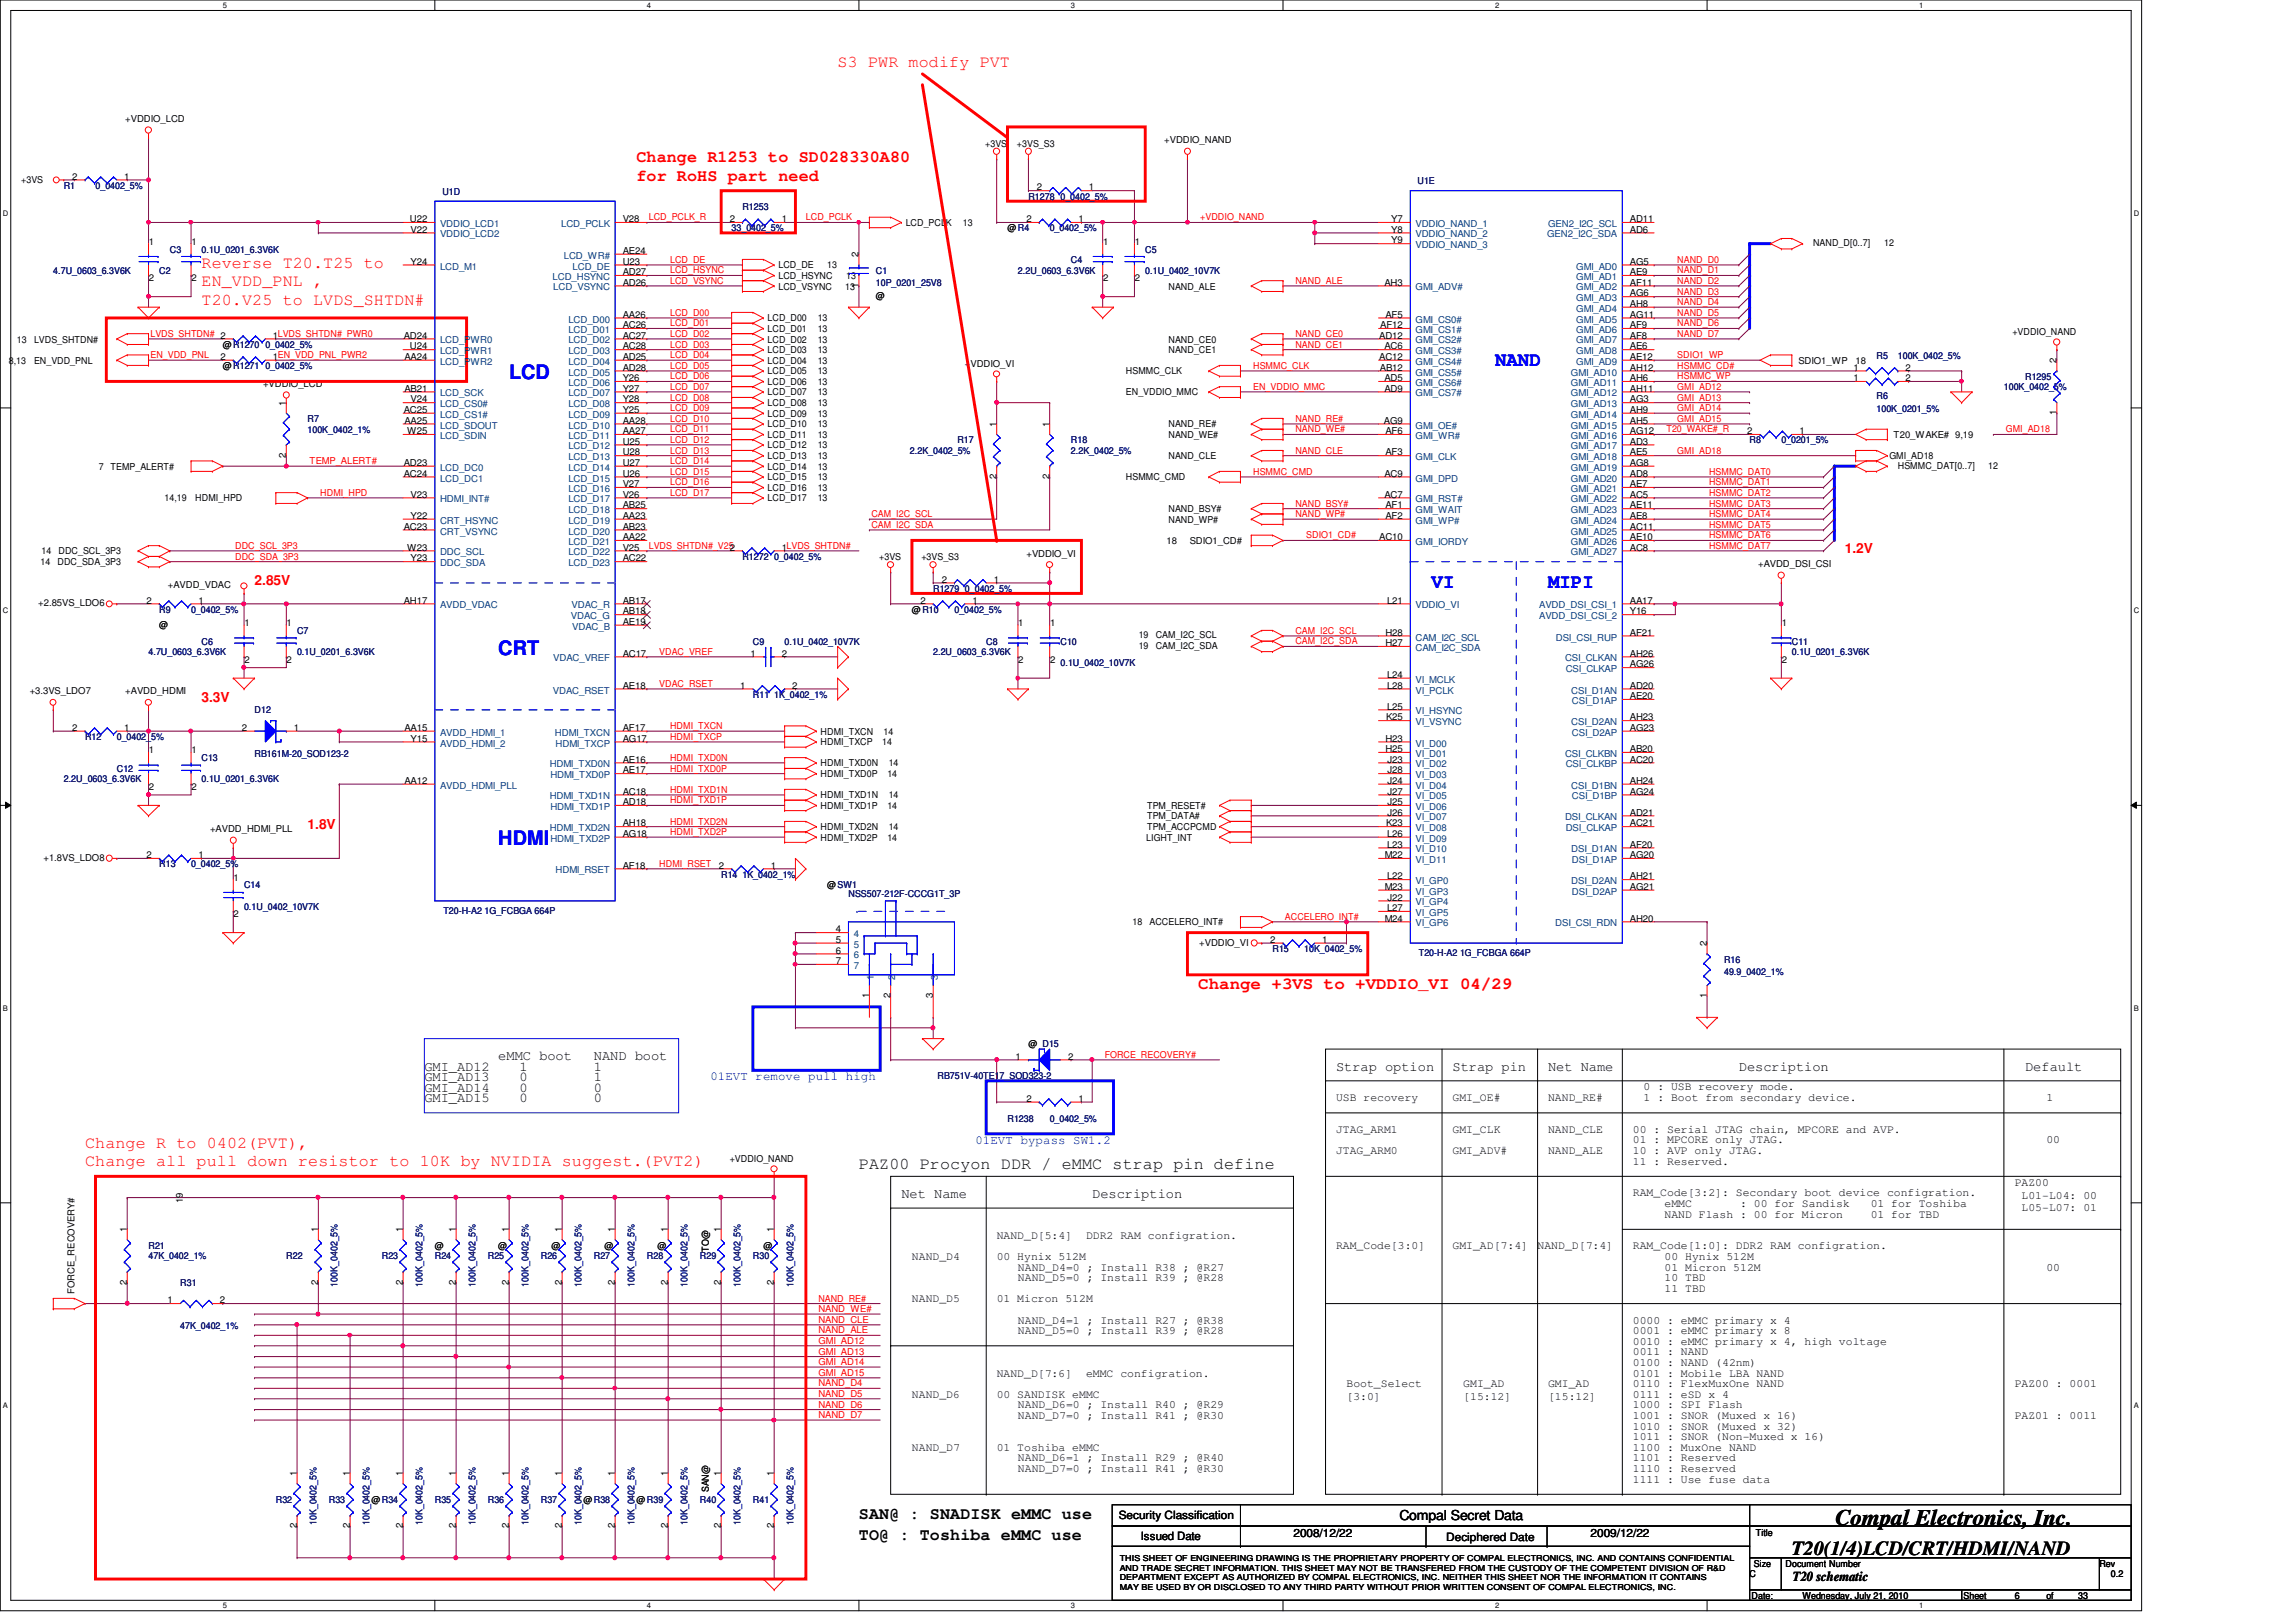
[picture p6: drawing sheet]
<svg xmlns="http://www.w3.org/2000/svg" width="297mm" height="210mm" viewBox="0 0 297 210" stroke-linecap="round" stroke-linejoin="round" font-family="sans-serif">
<defs><g id="words">
<text font-size="2.9" x="237.4" y="197.4">Compal Electronics, Inc.</text>
<g font-size="2.6" fill="#00f">
<text x="193.4" y="47.4">NAND</text>
<text x="65.9" y="49">LCD</text>
<text x="185.2" y="76.2">VI</text>
<text x="200.3" y="76.2">MIPI</text>
<text x="64.5" y="84.7">CRT</text>
<text x="64.5" y="109.4">HDMI</text>
</g>
<text font-size="2.6" x="231.8" y="201.2">T20(1/4)LCD/CRT/HDMI/NAND</text>
<g font-size="2.2" fill="#f00">
<text x="108.4" y="8.6">S3 PWR modify PVT</text>
<text x="82.3" y="21">Change R1253 to SD028330A80</text>
<text x="82.3" y="23.4">for RoHS part need</text>
<text x="26.1" y="34.7">Reverse T20.T25 to</text>
<text x="26.1" y="37">EN_VDD_PNL ,</text>
<text x="26.1" y="39.4">T20.V25 to LVDS_SHTDN#</text>
<text x="155" y="127.9">Change +3VS to +VDDIO_VI 04/29</text>
<text x="11" y="148.5">Change R to 0402(PVT),</text>
<text x="11" y="150.9">Change all pull down resistor to 10K by NVIDIA suggest.(PVT2)</text>
</g>
<g font-size="2.2">
<text x="111.1" y="151.3">PAZ00 Procyon DDR / eMMC strap pin define</text>
<text x="111.1" y="196.5">SAN@ : SNADISK eMMC use</text>
<text x="111.1" y="199.3">TO@ : Toshiba eMMC use</text>
</g>
<g font-size="1.8" fill="#f00">
<text x="238.7" y="71.6">1.2V</text>
<text x="32.9" y="75.7">2.85V</text>
<text x="26.1" y="90.8">3.3V</text>
<text x="39.8" y="107.2">1.8V</text>
</g>
<g font-size="1.8">
<text x="64.5" y="137.2">eMMC boot</text>
<text x="76.8" y="137.2">NAND boot</text>
<text x="54.9" y="138.6">GMI_AD12</text>
<text x="54.9" y="139.9">GMI_AD13</text>
<text x="54.9" y="141.3">GMI_AD14</text>
<text x="54.9" y="142.7">GMI_AD15</text>
<text x="67.2" y="141.3">0</text>
<text x="67.2" y="142.7">0</text>
<text x="67.2" y="138.6">1</text>
<text x="67.2" y="139.9">0</text>
<text x="76.8" y="139.9">1</text>
<text x="76.8" y="141.3">0</text>
<text x="76.8" y="142.7">0</text>
<text x="76.8" y="138.6">1</text>
<text x="172.8" y="138.6">Strap option</text>
<text x="187.9" y="138.6">Strap pin</text>
<text x="200.3" y="138.6">Net Name</text>
<text x="225" y="138.6">Description</text>
<text x="262" y="138.6">Default</text>
<text x="116.6" y="155">Net Name</text>
<text x="141.3" y="155">Description</text>
<text x="181.1" y="196.8">Compal Secret Data</text>
<text x="231.9" y="204.6">T20 schematic</text>
</g>
<g font-size="1.6" fill="#00f">
<text x="91.9" y="139.8">01EVT remove pull high</text>
<text x="126.2" y="148">01EVT bypass SW1.2</text>
</g>
<g font-size="1.5">
<text x="172.8" y="142.5">USB recovery</text>
<text x="187.9" y="142.5">GMI_OE#</text>
<text x="200.3" y="142.5">NAND_RE#</text>
<text x="212.6" y="141.1">0 : USB recovery mode.</text>
<text x="212.6" y="142.5">1 : Boot from secondary device.</text>
<text x="264.7" y="142.5">1</text>
<text x="172.8" y="146.6">JTAG_ARM1</text>
<text x="172.8" y="149.4">JTAG_ARM0</text>
<text x="187.9" y="146.6">GMI_CLK</text>
<text x="187.9" y="149.4">GMI_ADV#</text>
<text x="200.3" y="146.6">NAND_CLE</text>
<text x="200.3" y="149.4">NAND_ALE</text>
<text x="211.2" y="146.6">00 : Serial JTAG chain, MPCORE and AVP.</text>
<text x="211.2" y="148">01 : MPCORE only JTAG.</text>
<text x="211.2" y="149.4">10 : AVP only JTAG.</text>
<text x="264.7" y="148">00</text>
<text x="211.2" y="150.7">11 : Reserved.</text>
<text x="211.2" y="154.8">RAM_Code[3:2]: Secondary boot device configration.</text>
<text x="260.6" y="153.5">PAZ00</text>
<text x="261.5" y="155.1">L01-L04: 00</text>
<text x="128.9" y="160.3">NAND_D[5:4]</text>
<text x="140.5" y="160.3">DDR2 RAM configration.</text>
<text x="172.8" y="161.7">RAM_Code[3:0]</text>
<text x="187.9" y="161.7">GMI_AD[7:4]</text>
<text x="198.9" y="161.7">NAND_D[7:4]</text>
<text x="211.2" y="161.7">RAM_Code[1:0]: DDR2 RAM configration.</text>
<text x="215.3" y="157.6">NAND Flash : 00 for Micron</text>
<text x="215.3" y="156.2">eMMC</text>
<text x="225.1" y="156.2">: 00 for Sandisk</text>
<text x="242" y="157.6">01 for TBD</text>
<text x="242" y="156.2">01 for Toshiba</text>
<text x="261.5" y="156.8">L05-L07: 01</text>
<text x="118" y="163.1">NAND_D4</text>
<text x="128.9" y="163.1">00 Hynix 512M</text>
<text x="131.7" y="165.8">NAND_D5=0 ; Install R39 ; @R28</text>
<text x="131.7" y="164.4">NAND_D4=0 ; Install R38 ; @R27</text>
<text x="215.3" y="163.1">00 Hynix 512M</text>
<text x="215.3" y="165.8">10 TBD</text>
<text x="215.3" y="167.2">11 TBD</text>
<text x="215.3" y="164.4">01 Micron 512M</text>
<text x="264.7" y="164.4">00</text>
<text x="118" y="168.5">NAND_D5</text>
<text x="128.9" y="168.5">01 Micron 512M</text>
<text x="131.7" y="172.7">NAND_D5=0 ; Install R39 ; @R28</text>
<text x="131.7" y="171.3">NAND_D4=1 ; Install R27 ; @R38</text>
<text x="211.2" y="172.7">0001 : eMMC primary x 8</text>
<text x="211.2" y="171.3">0000 : eMMC primary x 4</text>
<text x="128.9" y="178.1">NAND_D[7:6]</text>
<text x="140.5" y="178.1">eMMC configration.</text>
<text x="174.2" y="179.5">Boot_Select</text>
<text x="189.3" y="179.5">GMI_AD</text>
<text x="200.3" y="179.5">GMI_AD</text>
<text x="211.2" y="179.5">0110 : FlexMuxOne NAND</text>
<text x="211.2" y="174">0010 : eMMC primary x 4, high voltage</text>
<text x="211.2" y="175.4">0011 : NAND</text>
<text x="211.2" y="176.8">0100 : NAND (42nm)</text>
<text x="211.2" y="178.1">0101 : Mobile LBA NAND</text>
<text x="260.6" y="179.5">PAZ00 : 0001</text>
<text x="118" y="180.9">NAND_D6</text>
<text x="128.9" y="180.9">00 SANDISK eMMC</text>
<text x="131.7" y="183.6">NAND_D7=0 ; Install R41 ; @R30</text>
<text x="131.7" y="182.2">NAND_D6=0 ; Install R40 ; @R29</text>
<text x="174.2" y="181.2">[3:0]</text>
<text x="189.3" y="181.2">[15:12]</text>
<text x="200.3" y="181.2">[15:12]</text>
<text x="211.2" y="182.2">1000 : SPI Flash</text>
<text x="211.2" y="183.6">1001 : SNOR (Muxed x 16)</text>
<text x="211.2" y="185">1010 : SNOR (Muxed x 32)</text>
<text x="211.2" y="180.9">0111 : eSD x 4</text>
<text x="260.6" y="183.6">PAZ01 : 0011</text>
<text x="118" y="187.7">NAND_D7</text>
<text x="128.9" y="187.7">01 Toshiba eMMC</text>
<text x="131.7" y="190.5">NAND_D7=0 ; Install R41 ; @R30</text>
<text x="131.7" y="189.1">NAND_D6=1 ; Install R29 ; @R40</text>
<text x="211.2" y="186.4">1011 : SNOR (Non-Muxed x 16)</text>
<text x="211.2" y="187.7">1100 : MuxOne NAND</text>
<text x="211.2" y="189.1">1101 : Reserved</text>
<text x="211.2" y="190.5">1110 : Reserved</text>
<text x="211.2" y="191.9">1111 : Use fuse data</text>
<text x="144.7" y="196.6">Security Classification</text>
<text x="147.6" y="199.3">Issued Date</text>
<text x="167.3" y="198.8">2008/12/22</text>
<text x="187.1" y="199.4">Deciphered Date</text>
<text x="205.8" y="198.8">2009/12/22</text>
</g>
<g font-size="1.2">
<text x="16.2" y="15.8">+VDDIO_LCD</text>
<text x="2.7" y="23.6">+3VS</text>
<text x="9.4" y="23.2">2</text>
<text x="16.1" y="23.2">1</text>
<text x="127.5" y="19">+3VS</text>
<text x="131.6" y="19">+3VS_S3</text>
<text x="150.6" y="18.5">+VDDIO_NAND</text>
<text x="53" y="28.7">U22</text>
<text x="80.6" y="28.7">V28</text>
<text x="94.4" y="28.7">2</text>
<text x="101.1" y="28.7">1</text>
<text x="117.2" y="29.3">LCD_PCLK</text>
<text x="124.6" y="29.3">13</text>
<text x="130.3" y="29.9">@R4</text>
<text x="132.8" y="28.7">2</text>
<text x="134.2" y="24.6">2</text>
<text x="139.5" y="28.7">1</text>
<text x="140.9" y="24.6">1</text>
<text x="180" y="28.7">Y7</text>
<text x="210.9" y="28.7">AD11</text>
<text x="19.3" y="31.7">1</text>
<text x="24.8" y="31.7">1</text>
<text x="53.1" y="30.1">V22</text>
<text x="53.1" y="34.2">Y24</text>
<text x="80.6" y="32.9">AE24</text>
<text x="80.6" y="34.2">U23</text>
<text x="80.6" y="35.6">AD27</text>
<text x="100.7" y="34.7">LCD_DE</text>
<text x="107" y="34.7">13</text>
<text x="111.1" y="33.3" transform="rotate(-90 111.1 33.3)">2</text>
<text x="142.7" y="31.7">1</text>
<text x="146.8" y="31.7">1</text>
<text x="180" y="30.1">Y8</text>
<text x="180" y="31.5">Y9</text>
<text x="210.9" y="30.1">AD6</text>
<text x="210.9" y="34.2">AG5</text>
<text x="210.9" y="35.6">AE9</text>
<text x="234.6" y="31.8">NAND_D[0..7]</text>
<text x="243.8" y="31.8">12</text>
<text x="19.3" y="36.4">2</text>
<text x="24.8" y="36.4">2</text>
<text x="80.6" y="37">AD26</text>
<text x="80.6" y="41.1">AA26</text>
<text x="99.3" y="41.6">LCD_D00</text>
<text x="100.7" y="37.5">LCD_VSYNC</text>
<text x="100.7" y="36.1">LCD_HSYNC</text>
<text x="105.8" y="41.6">13</text>
<text x="109.3" y="37.5">13</text>
<text x="109.5" y="36.1">13</text>
<text x="111.1" y="37.3" transform="rotate(-90 111.1 37.3)">1</text>
<text x="113.3" y="38.7">@</text>
<text x="142.7" y="36.4">2</text>
<text x="146.8" y="36.4">2</text>
<text x="151.2" y="37.5">NAND_ALE</text>
<text x="179.1" y="37">AH3</text>
<text x="179.2" y="41.1">AF5</text>
<text x="210.9" y="37">AF11</text>
<text x="210.9" y="38.4">AG6</text>
<text x="210.9" y="39.7">AH8</text>
<text x="210.9" y="41.1">AG11</text>
<text x="1.1" y="47.1">8,13</text>
<text x="2.2" y="44.3">13</text>
<text x="4.4" y="44.3">LVDS_SHTDN#</text>
<text x="4.4" y="47.1">EN_VDD_PNL</text>
<text x="28.5" y="46.6">2</text>
<text x="28.8" y="47.8">@R1271 0_0402_5%</text>
<text x="28.8" y="45">@R1270 0_0402_5%</text>
<text x="35.3" y="46.6">1EN_VDD_PNL_PWR2</text>
<text x="35.3" y="43.8">1LVDS_SHTDN#_PWR0</text>
<text x="52.2" y="43.8">AD24</text>
<text x="52.3" y="46.6">AA24</text>
<text x="53" y="45.2">U24</text>
<text x="80.6" y="42.5">AC26</text>
<text x="80.6" y="43.8">AC27</text>
<text x="80.6" y="45.2">AC28</text>
<text x="80.6" y="46.6">AD25</text>
<text x="80.6" y="48">AD28</text>
<text x="99.3" y="43">LCD_D01</text>
<text x="99.3" y="44.3">LCD_D02</text>
<text x="99.3" y="45.7">LCD_D03</text>
<text x="99.3" y="47.1">LCD_D04</text>
<text x="105.8" y="43">13</text>
<text x="105.8" y="44.3">13</text>
<text x="105.8" y="45.7">13</text>
<text x="105.8" y="47.1">13</text>
<text x="124.8" y="47.5">+VDDIO_VI</text>
<text x="151.2" y="44.3">NAND_CE0</text>
<text x="151.2" y="45.7">NAND_CE1</text>
<text x="178.4" y="43.8">AD12</text>
<text x="178.4" y="46.6">AC12</text>
<text x="178.5" y="48">AB12</text>
<text x="178.6" y="42.5">AF12</text>
<text x="179.1" y="45.2">AC6</text>
<text x="210.9" y="42.5">AF9</text>
<text x="210.9" y="43.8">AF8</text>
<text x="210.9" y="45.2">AE6</text>
<text x="210.9" y="46.6">AE12</text>
<text x="210.9" y="48">AH12</text>
<text x="232.7" y="47.1">SDIO1_WP</text>
<text x="239.8" y="48">1</text>
<text x="240.1" y="47.1">18</text>
<text x="246.5" y="48">2</text>
<text x="260.3" y="43.4">+VDDIO_NAND</text>
<text x="266.1" y="47" transform="rotate(-90 266.1 47)">2</text>
<text x="34" y="50.1">+VDDIO_LCD</text>
<text x="37" y="52.5" transform="rotate(-90 37 52.5)">1</text>
<text x="52.2" y="53.4">AC25</text>
<text x="52.3" y="50.7">AB21</text>
<text x="53.1" y="52.1">V24</text>
<text x="80.6" y="49.3">Y26</text>
<text x="80.6" y="50.7">Y27</text>
<text x="80.6" y="52.1">Y28</text>
<text x="80.6" y="53.4">Y25</text>
<text x="99.3" y="48.4">LCD_D05</text>
<text x="99.3" y="49.8">LCD_D06</text>
<text x="99.3" y="51.2">LCD_D07</text>
<text x="99.3" y="52.6">LCD_D08</text>
<text x="99.3" y="53.9">LCD_D09</text>
<text x="105.8" y="48.4">13</text>
<text x="105.8" y="49.8">13</text>
<text x="105.8" y="51.2">13</text>
<text x="105.8" y="52.6">13</text>
<text x="105.8" y="53.9">13</text>
<text x="145.7" y="48.4">HSMMC_CLK</text>
<text x="145.7" y="51.2">EN_VDDIO_MMC</text>
<text x="179.1" y="49.3">AD5</text>
<text x="179.1" y="50.7">AD9</text>
<text x="210.9" y="49.3">AH6</text>
<text x="210.9" y="50.7">AH11</text>
<text x="210.9" y="52.1">AG3</text>
<text x="210.9" y="53.4">AH9</text>
<text x="239.8" y="49.3">1</text>
<text x="246.5" y="49.3">2</text>
<text x="266.1" y="53.8" transform="rotate(-90 266.1 53.8)">1</text>
<text x="37" y="59.2" transform="rotate(-90 37 59.2)">2</text>
<text x="52.3" y="54.8">AA25</text>
<text x="52.7" y="56.2">W25</text>
<text x="80.6" y="54.8">AA28</text>
<text x="80.6" y="56.2">AA27</text>
<text x="80.6" y="57.5">U25</text>
<text x="80.6" y="58.9">U28</text>
<text x="99.3" y="55.3">LCD_D10</text>
<text x="99.3" y="56.7">LCD_D11</text>
<text x="99.3" y="58">LCD_D12</text>
<text x="99.3" y="59.4">LCD_D13</text>
<text x="105.8" y="55.3">13</text>
<text x="105.8" y="56.7">13</text>
<text x="105.8" y="58">13</text>
<text x="105.8" y="59.4">13</text>
<text x="128.9" y="55.2" transform="rotate(-90 128.9 55.2)">1</text>
<text x="135.8" y="55.2" transform="rotate(-90 135.8 55.2)">1</text>
<text x="151.2" y="55.3">NAND_RE#</text>
<text x="151.2" y="56.7">NAND_WE#</text>
<text x="151.2" y="59.4">NAND_CLE</text>
<text x="179" y="54.8">AG9</text>
<text x="179.2" y="56.2">AF6</text>
<text x="179.2" y="58.9">AF3</text>
<text x="210.9" y="54.8">AH5</text>
<text x="210.9" y="56.2">AG12</text>
<text x="210.9" y="57.5">AD3</text>
<text x="210.9" y="58.9">AE5</text>
<text x="226.1" y="56.2">2</text>
<text x="232.8" y="56.2">1</text>
<text x="244.4" y="59.4">GMI_AD18</text>
<text x="245" y="56.7">T20_WAKE# 9,19</text>
<text x="12.8" y="60.8">7</text>
<text x="14.3" y="60.8">TEMP_ALERT#</text>
<text x="21.3" y="64.9">14,19</text>
<text x="25.3" y="64.9">HDMI_HPD</text>
<text x="52.2" y="60.3">AD23</text>
<text x="52.2" y="61.7">AC24</text>
<text x="53.1" y="64.4">V23</text>
<text x="80.6" y="60.3">U27</text>
<text x="80.6" y="61.7">U26</text>
<text x="80.6" y="63">V27</text>
<text x="80.6" y="64.4">V26</text>
<text x="80.6" y="65.8">AB25</text>
<text x="99.3" y="60.8">LCD_D14</text>
<text x="99.3" y="62.1">LCD_D15</text>
<text x="99.3" y="63.5">LCD_D16</text>
<text x="99.3" y="64.9">LCD_D17</text>
<text x="105.8" y="60.8">13</text>
<text x="105.8" y="62.1">13</text>
<text x="105.8" y="63.5">13</text>
<text x="105.8" y="64.9">13</text>
<text x="128.9" y="62" transform="rotate(-90 128.9 62)">2</text>
<text x="135.8" y="62" transform="rotate(-90 135.8 62)">2</text>
<text x="145.7" y="62.1">HSMMC_CMD</text>
<text x="179.1" y="61.7">AC9</text>
<text x="179.1" y="64.4">AC7</text>
<text x="179.2" y="65.8">AF1</text>
<text x="210.9" y="60.3">AG8</text>
<text x="210.9" y="61.7">AD8</text>
<text x="210.9" y="63">AE7</text>
<text x="210.9" y="64.4">AC5</text>
<text x="210.9" y="65.8">AE11</text>
<text x="245.5" y="60.7">HSMMC_DAT[0..7]</text>
<text x="257.2" y="60.7">12</text>
<text x="5.4" y="71.8">14</text>
<text x="7.6" y="71.8">DDC_SCL_3P3</text>
<text x="52.2" y="68.5">AC23</text>
<text x="52.7" y="71.2">W23</text>
<text x="53.1" y="67.1">Y22</text>
<text x="80.6" y="67.1">AA23</text>
<text x="80.6" y="68.5">AB23</text>
<text x="80.6" y="69.9">AA22</text>
<text x="80.6" y="71.2">V25</text>
<text x="101.1" y="71.2">1LVDS_SHTDN#</text>
<text x="150.9" y="70.4">18</text>
<text x="151.2" y="67.6">NAND_WP#</text>
<text x="151.2" y="66.3">NAND_BSY#</text>
<text x="153.9" y="70.4">SDIO1_CD#</text>
<text x="178.4" y="69.9">AC10</text>
<text x="179.2" y="67.1">AF2</text>
<text x="210.9" y="67.1">AE8</text>
<text x="210.9" y="68.5">AC11</text>
<text x="210.9" y="69.9">AE10</text>
<text x="210.9" y="71.2">AC8</text>
<text x="5.2" y="73.2">14</text>
<text x="7.4" y="73.2">DDC_SDA_3P3</text>
<text x="21.7" y="76.2">+AVDD_VDAC</text>
<text x="53.1" y="72.6">Y23</text>
<text x="80.6" y="72.6">AC22</text>
<text x="113.7" y="72.4">+3VS</text>
<text x="119.2" y="72.4">+3VS_S3</text>
<text x="121.8" y="75.4">2</text>
<text x="128.6" y="75.4">1</text>
<text x="132.8" y="72.1">+VDDIO_VI</text>
<text x="227.5" y="73.4">+AVDD_DSI_CSI</text>
<text x="4.9" y="78.5">+2.85VS_LDO6</text>
<text x="19" y="78.1">2</text>
<text x="20.6" y="81.2">@</text>
<text x="25.7" y="78.1">1</text>
<text x="31.6" y="81.1">1</text>
<text x="37.1" y="81.1">1</text>
<text x="52.2" y="78.1">AH17</text>
<text x="80.6" y="78.1">AB17</text>
<text x="80.6" y="79.5">AB18</text>
<text x="80.6" y="80.9">AE19</text>
<text x="118" y="79.3">@R10</text>
<text x="119.1" y="78.1">2</text>
<text x="125.8" y="78.1">1</text>
<text x="131.7" y="81.1">1</text>
<text x="135.8" y="81.1">1</text>
<text x="147.3" y="84">19</text>
<text x="147.3" y="82.6">19</text>
<text x="149.5" y="84">CAM_I2C_SDA</text>
<text x="149.5" y="82.6">CAM_I2C_SCL</text>
<text x="179.2" y="82.3">H28</text>
<text x="179.2" y="83.6">H27</text>
<text x="179.4" y="78.1">L21</text>
<text x="210.9" y="78.1">AA17</text>
<text x="210.9" y="79.5">Y16</text>
<text x="210.9" y="82.3">AF21</text>
<text x="230.5" y="81.1">1</text>
<text x="3.8" y="89.9">+3.3VS_LDO7</text>
<text x="16.2" y="89.9">+AVDD_HDMI</text>
<text x="31.6" y="85.8">2</text>
<text x="37.1" y="85.8">2</text>
<text x="80.6" y="85">AC17</text>
<text x="80.6" y="89.1">AE18</text>
<text x="95.8" y="89.1">1</text>
<text x="97.1" y="85">1</text>
<text x="101.1" y="85">2</text>
<text x="102.5" y="89.1">2</text>
<text x="131.7" y="85.8">2</text>
<text x="135.8" y="85.8">2</text>
<text x="179.4" y="87.7">L24</text>
<text x="179.4" y="89.1">L28</text>
<text x="210.9" y="85">AH26</text>
<text x="210.9" y="86.4">AG26</text>
<text x="210.9" y="89.1">AD20</text>
<text x="230.5" y="85.8">2</text>
<text x="9.4" y="94.6">2</text>
<text x="16.1" y="94.6">1</text>
<text x="31.3" y="94.6">2</text>
<text x="38" y="94.6">1</text>
<text x="52.3" y="94.6">AA15</text>
<text x="53.1" y="96">Y15</text>
<text x="80.6" y="94.6">AF17</text>
<text x="80.6" y="96">AG17</text>
<text x="106.2" y="95.1">HDMI_TXCN</text>
<text x="114.3" y="95.1">14</text>
<text x="179.2" y="96">H23</text>
<text x="179.3" y="93.2">K25</text>
<text x="179.4" y="91.8">L25</text>
<text x="210.9" y="90.5">AE20</text>
<text x="210.9" y="93.2">AH23</text>
<text x="210.9" y="94.6">AG23</text>
<text x="19.3" y="97.5">1</text>
<text x="24.8" y="97.5">1</text>
<text x="52.3" y="101.4">AA12</text>
<text x="80.6" y="98.7">AE16</text>
<text x="80.6" y="100.1">AE17</text>
<text x="106.2" y="99.2">HDMI_TXD0N</text>
<text x="106.2" y="96.4">HDMI_TXCP</text>
<text x="106.2" y="100.6">HDMI_TXD0P</text>
<text x="114.1" y="96.4">14</text>
<text x="114.8" y="100.6">14</text>
<text x="115" y="99.2">14</text>
<text x="179.2" y="97.3">H25</text>
<text x="179.5" y="98.7">J23</text>
<text x="179.5" y="100.1">J28</text>
<text x="179.5" y="101.4">J24</text>
<text x="210.9" y="97.3">AB20</text>
<text x="210.9" y="98.7">AC20</text>
<text x="210.9" y="101.4">AH24</text>
<text x="19.3" y="102.2">2</text>
<text x="24.8" y="102.2">2</text>
<text x="27.2" y="107.7">+AVDD_HDMI_PLL</text>
<text x="80.6" y="102.8">AC18</text>
<text x="80.6" y="104.2">AD18</text>
<text x="80.6" y="106.9">AH18</text>
<text x="106.2" y="103.3">HDMI_TXD1N</text>
<text x="106.2" y="104.7">HDMI_TXD1P</text>
<text x="106.2" y="107.4">HDMI_TXD2N</text>
<text x="114.8" y="104.7">14</text>
<text x="115" y="103.3">14</text>
<text x="115" y="107.4">14</text>
<text x="148.4" y="106">TPM_DATA#</text>
<text x="148.4" y="107.4">TPM_ACCPCMD</text>
<text x="148.4" y="104.7">TPM_RESET#</text>
<text x="179.3" y="106.9">K23</text>
<text x="179.5" y="102.8">J27</text>
<text x="179.5" y="104.2">J25</text>
<text x="179.5" y="105.5">J26</text>
<text x="210.9" y="102.8">AG24</text>
<text x="210.9" y="105.5">AD21</text>
<text x="210.9" y="106.9">AC21</text>
<text x="5.6" y="111.4">+1.8VS_LDO8</text>
<text x="19" y="111">2</text>
<text x="25.7" y="111">1</text>
<text x="30.2" y="114">1</text>
<text x="80.6" y="108.3">AG18</text>
<text x="80.6" y="112.4">AF18</text>
<text x="93" y="112.4">2</text>
<text x="99.7" y="112.4">1</text>
<text x="106.2" y="108.8">HDMI_TXD2P</text>
<text x="114.8" y="108.8">14</text>
<text x="148.3" y="108.8">LIGHT_INT</text>
<text x="179.2" y="111">M22</text>
<text x="179.4" y="108.3">L26</text>
<text x="179.4" y="109.7">L23</text>
<text x="179.4" y="113.8">L22</text>
<text x="210.9" y="109.7">AF20</text>
<text x="210.9" y="111">AG20</text>
<text x="210.9" y="113.8">AH21</text>
<text x="30.2" y="118.7">2</text>
<text x="107" y="115">@SW1</text>
<text x="146.5" y="119.8">18</text>
<text x="148.7" y="119.8">ACCELERO_INT#</text>
<text x="179.2" y="115.1">M23</text>
<text x="179.2" y="119.3">M24</text>
<text x="179.4" y="117.9">L27</text>
<text x="179.5" y="116.5">J22</text>
<text x="210.9" y="115.1">AG21</text>
<text x="210.9" y="119.3">AH20</text>
<text x="108.1" y="120.6">4</text>
<text x="108.1" y="122">5</text>
<text x="108.1" y="123.4">6</text>
<text x="108.1" y="124.8">7</text>
<text x="155.1" y="122.4">+VDDIO_VI</text>
<text x="164.3" y="122">2</text>
<text x="171.1" y="122">1</text>
<text x="220.8" y="122.5" transform="rotate(-90 220.8 122.5)">2</text>
<text x="112.4" y="129.2" transform="rotate(-90 112.4 129.2)">1</text>
<text x="115.2" y="129.2" transform="rotate(-90 115.2 129.2)">2</text>
<text x="120.7" y="129.2" transform="rotate(-90 120.7 129.2)">3</text>
<text x="220.8" y="129.2" transform="rotate(-90 220.8 129.2)">1</text>
<text x="131.4" y="137.1">1</text>
<text x="133.1" y="135.6">@ D15</text>
<text x="138.2" y="137.1">2</text>
<text x="132.8" y="142.6">2</text>
<text x="139.5" y="142.6">1</text>
<text x="23.7" y="155.7" transform="rotate(-90 23.7 155.7)">19</text>
<text x="94.4" y="150.4">+VDDIO_NAND</text>
<text x="16.4" y="159.5" transform="rotate(-90 16.4 159.5)">1</text>
<text x="41.1" y="159.5" transform="rotate(-90 41.1 159.5)">1</text>
<text x="52.1" y="159.5" transform="rotate(-90 52.1 159.5)">1</text>
<text x="56.3" y="161.6">@</text>
<text x="59" y="159.5" transform="rotate(-90 59 159.5)">1</text>
<text x="64.5" y="161.6">@</text>
<text x="65.8" y="159.5" transform="rotate(-90 65.8 159.5)">1</text>
<text x="71.3" y="161.6">@</text>
<text x="72.7" y="159.5" transform="rotate(-90 72.7 159.5)">1</text>
<text x="78.2" y="161.6">@</text>
<text x="79.5" y="159.5" transform="rotate(-90 79.5 159.5)">1</text>
<text x="85" y="161.6">@</text>
<text x="86.4" y="159.5" transform="rotate(-90 86.4 159.5)">1</text>
<text x="91.7" y="162" transform="rotate(-90 91.7 162)">TO@</text>
<text x="93.3" y="159.5" transform="rotate(-90 93.3 159.5)">1</text>
<text x="98.8" y="161.6">@</text>
<text x="100.1" y="159.5" transform="rotate(-90 100.1 159.5)">1</text>
<text x="9.6" y="167.5" transform="rotate(-90 9.6 167.5)">FORCE_RECOVERY#</text>
<text x="16.4" y="166.2" transform="rotate(-90 16.4 166.2)">2</text>
<text x="41.1" y="166.2" transform="rotate(-90 41.1 166.2)">2</text>
<text x="52.1" y="166.2" transform="rotate(-90 52.1 166.2)">2</text>
<text x="59" y="166.2" transform="rotate(-90 59 166.2)">2</text>
<text x="65.8" y="166.2" transform="rotate(-90 65.8 166.2)">2</text>
<text x="72.7" y="166.2" transform="rotate(-90 72.7 166.2)">2</text>
<text x="79.5" y="166.2" transform="rotate(-90 79.5 166.2)">2</text>
<text x="86.4" y="166.2" transform="rotate(-90 86.4 166.2)">2</text>
<text x="93.3" y="166.2" transform="rotate(-90 93.3 166.2)">2</text>
<text x="100.1" y="166.2" transform="rotate(-90 100.1 166.2)">2</text>
<text x="21.7" y="168.7">1</text>
<text x="28.4" y="168.7">2</text>
<text x="38.4" y="191.1" transform="rotate(-90 38.4 191.1)">1</text>
<text x="45.3" y="191.1" transform="rotate(-90 45.3 191.1)">1</text>
<text x="52.1" y="191.1" transform="rotate(-90 52.1 191.1)">1</text>
<text x="59" y="191.1" transform="rotate(-90 59 191.1)">1</text>
<text x="65.8" y="191.1" transform="rotate(-90 65.8 191.1)">1</text>
<text x="72.7" y="191.1" transform="rotate(-90 72.7 191.1)">1</text>
<text x="79.5" y="191.1" transform="rotate(-90 79.5 191.1)">1</text>
<text x="86.4" y="191.1" transform="rotate(-90 86.4 191.1)">1</text>
<text x="93.3" y="191.1" transform="rotate(-90 93.3 191.1)">1</text>
<text x="100.1" y="191.1" transform="rotate(-90 100.1 191.1)">1</text>
<text x="38.4" y="197.8" transform="rotate(-90 38.4 197.8)">2</text>
<text x="45.3" y="197.8" transform="rotate(-90 45.3 197.8)">2</text>
<text x="48" y="194.5">@R34</text>
<text x="52.1" y="197.8" transform="rotate(-90 52.1 197.8)">2</text>
<text x="59" y="197.8" transform="rotate(-90 59 197.8)">2</text>
<text x="65.8" y="197.8" transform="rotate(-90 65.8 197.8)">2</text>
<text x="72.7" y="197.8" transform="rotate(-90 72.7 197.8)">2</text>
<text x="75.5" y="194.5">@R38</text>
<text x="79.5" y="197.8" transform="rotate(-90 79.5 197.8)">2</text>
<text x="82.3" y="194.5">@R39</text>
<text x="86.4" y="197.8" transform="rotate(-90 86.4 197.8)">2</text>
<text x="91.7" y="193.1" transform="rotate(-90 91.7 193.1)">SAN@</text>
<text x="93.3" y="197.8" transform="rotate(-90 93.3 197.8)">2</text>
<text x="100.1" y="197.8" transform="rotate(-90 100.1 197.8)">2</text>
<text x="226.9" y="202.7">Size</text>
<text x="227.2" y="198.8">Title</text>
<text x="231" y="202.7">Document Number</text>
<text x="271.6" y="202.7">Rev</text>
<text x="226.4" y="204.1">C</text>
<text x="226.6" y="206.9">Date:</text>
<text x="233.2" y="206.9">Wednesday, July 21, 2010</text>
<text x="254" y="206.9">Sheet</text>
<text x="260.6" y="206.9">6</text>
<text x="264.7" y="206.9">of</text>
<text x="268.9" y="206.9">33</text>
<text x="273.1" y="204.1">0.2</text>
</g>
<g font-size="1.2" fill="#000080">
<text x="183.4" y="23.9">U1E</text>
<text x="8.3" y="24.4">R1</text>
<text x="12.4" y="24.4">0_0402_5%</text>
<text x="57.2" y="25.3">U1D</text>
<text x="94.7" y="29.9">33_0402_5%</text>
<text x="96.1" y="27.2">R1253</text>
<text x="133.1" y="25.8">R1278 0_0402_5%</text>
<text x="135.8" y="29.9">0_0402_5%</text>
<text x="6.9" y="35.4">4.7U_0603_6.3V6K</text>
<text x="20.6" y="35.4">C2</text>
<text x="22" y="32.7">C3</text>
<text x="26.1" y="32.7">0.1U_0201_6.3V6K</text>
<text x="113.3" y="35.4">C1</text>
<text x="131.7" y="35.4">2.2U_0603_6.3V6K</text>
<text x="138.6" y="34">C4</text>
<text x="148.2" y="32.7">C5</text>
<text x="148.2" y="35.4">0.1U_0402_10V7K</text>
<text x="113.3" y="37">10P_0201_25V8</text>
<text x="242.8" y="46.4">R5</text>
<text x="245.5" y="46.4">100K_0402_5%</text>
<text x="242.8" y="51.6">R6</text>
<text x="242.8" y="53.3">100K_0201_5%</text>
<text x="259.2" y="50.5">100K_0402_5%</text>
<text x="262" y="49.1">R1295</text>
<text x="39.8" y="54.6">R7</text>
<text x="39.8" y="56">100K_0402_1%</text>
<text x="117.7" y="58.7">2.2K_0402_5%</text>
<text x="123.9" y="57.4">R17</text>
<text x="138.6" y="57.4">R18</text>
<text x="138.6" y="58.7">2.2K_0402_5%</text>
<text x="226.4" y="57.4">R8</text>
<text x="230.5" y="57.4">0_0201_5%</text>
<text x="96.1" y="72.4">R1272 0_0402_5%</text>
<text x="120.7" y="76.6">R1279 0_0402_5%</text>
<text x="20.6" y="79.3">R9</text>
<text x="24.7" y="79.3">0_0402_5%</text>
<text x="26.1" y="83.4">C6</text>
<text x="38.4" y="82">C7</text>
<text x="97.4" y="83.4">C9</text>
<text x="101.5" y="83.4">0.1U_0402_10V7K</text>
<text x="123.5" y="79.3">0_0402_5%</text>
<text x="127.6" y="83.4">C8</text>
<text x="137.2" y="83.4">C10</text>
<text x="231.8" y="83.4">C11</text>
<text x="19.2" y="84.8">4.7U_0603_6.3V6K</text>
<text x="38.4" y="84.8">0.1U_0201_6.3V6K</text>
<text x="120.7" y="84.8">2.2U_0603_6.3V6K</text>
<text x="137.2" y="86.1">0.1U_0402_10V7K</text>
<text x="231.8" y="84.8">0.1U_0201_6.3V6K</text>
<text x="11" y="95.8">R12</text>
<text x="15.1" y="95.8">0_0402_5%</text>
<text x="32.9" y="92.3">D12</text>
<text x="97.4" y="90.3">R11 1K_0402_1%</text>
<text x="8.3" y="101.3">2.2U_0603_6.3V6K</text>
<text x="15.1" y="99.9">C12</text>
<text x="26.1" y="98.5">C13</text>
<text x="26.1" y="101.3">0.1U_0201_6.3V6K</text>
<text x="32.9" y="98">RB161M-20_SOD123-2</text>
<text x="20.6" y="112.2">R13</text>
<text x="24.7" y="112.2">0_0402_5%</text>
<text x="93.3" y="113.6">R14 1K_0402_1%</text>
<text x="31.6" y="115">C14</text>
<text x="31.6" y="117.7">0.1U_0402_10V7K</text>
<text x="57.4" y="118.3">T20-H-A2 1G_FCBGA 664P</text>
<text x="109.8" y="116.1">NSS507-212F-CCCG1T_3P</text>
<text x="164.6" y="123.2">R15</text>
<text x="168.7" y="123.2">10K_0402_5%</text>
<text x="183.6" y="123.7">T20-H-A2 1G_FCBGA 664P</text>
<text x="223.1" y="124.6">R16</text>
<text x="223.1" y="126.2">49.9_0402_1%</text>
<text x="121.3" y="139.7">RB751V-40TE17_SOD323-2</text>
<text x="130.3" y="145.2">R1238</text>
<text x="135.8" y="145.2">0_0402_5%</text>
<text x="19.2" y="161.6">R21</text>
<text x="19.2" y="163">47K_0402_1%</text>
<text x="23.3" y="166.4">R31</text>
<text x="37" y="163">R22</text>
<text x="43.7" y="166.5" transform="rotate(-90 43.7 166.5)">100K_0402_5%</text>
<text x="49.4" y="163">R23</text>
<text x="54.6" y="166.5" transform="rotate(-90 54.6 166.5)">100K_0402_5%</text>
<text x="56.3" y="163">R24</text>
<text x="61.5" y="166.5" transform="rotate(-90 61.5 166.5)">100K_0402_5%</text>
<text x="63.1" y="163">R25</text>
<text x="68.4" y="166.5" transform="rotate(-90 68.4 166.5)">100K_0402_5%</text>
<text x="70" y="163">R26</text>
<text x="75.2" y="166.5" transform="rotate(-90 75.2 166.5)">100K_0402_5%</text>
<text x="76.8" y="163">R27</text>
<text x="82.1" y="166.5" transform="rotate(-90 82.1 166.5)">100K_0402_5%</text>
<text x="83.7" y="163">R28</text>
<text x="88.9" y="166.5" transform="rotate(-90 88.9 166.5)">100K_0402_5%</text>
<text x="90.5" y="163">R29</text>
<text x="95.8" y="166.5" transform="rotate(-90 95.8 166.5)">100K_0402_5%</text>
<text x="97.4" y="163">R30</text>
<text x="102.7" y="166.5" transform="rotate(-90 102.7 166.5)">100K_0402_5%</text>
<text x="23.3" y="172">47K_0402_1%</text>
<text x="35.7" y="194.5">R32</text>
<text x="40.9" y="197.4" transform="rotate(-90 40.9 197.4)">10K_0402_5%</text>
<text x="42.5" y="194.5">R33</text>
<text x="47.8" y="197.4" transform="rotate(-90 47.8 197.4)">10K_0402_5%</text>
<text x="54.6" y="197.4" transform="rotate(-90 54.6 197.4)">10K_0402_5%</text>
<text x="56.3" y="194.5">R35</text>
<text x="61.5" y="197.4" transform="rotate(-90 61.5 197.4)">10K_0402_5%</text>
<text x="63.1" y="194.5">R36</text>
<text x="68.4" y="197.4" transform="rotate(-90 68.4 197.4)">10K_0402_5%</text>
<text x="70" y="194.5">R37</text>
<text x="75.2" y="197.4" transform="rotate(-90 75.2 197.4)">10K_0402_5%</text>
<text x="82.1" y="197.4" transform="rotate(-90 82.1 197.4)">10K_0402_5%</text>
<text x="88.9" y="197.4" transform="rotate(-90 88.9 197.4)">10K_0402_5%</text>
<text x="90.5" y="194.5">R40</text>
<text x="95.8" y="197.4" transform="rotate(-90 95.8 197.4)">10K_0402_5%</text>
<text x="97.4" y="194.5">R41</text>
<text x="102.7" y="197.4" transform="rotate(-90 102.7 197.4)">10K_0402_5%</text>
</g>
<g font-size="1.2" fill="#004080">
<text x="56.9" y="29.4">VDDIO_LCD1</text>
<text x="72.6" y="29.4">LCD_PCLK</text>
<text x="183.1" y="29.4">VDDIO_NAND_1</text>
<text x="200.3" y="29.4">GEN2_I2C_SCL</text>
<text x="56.9" y="30.7">VDDIO_LCD2</text>
<text x="56.9" y="34.9">LCD_M1</text>
<text x="72.9" y="33.5">LCD_WR#</text>
<text x="74.1" y="34.9">LCD_DE</text>
<text x="183.1" y="30.7">VDDIO_NAND_2</text>
<text x="183.1" y="32.1">VDDIO_NAND_3</text>
<text x="200.1" y="30.7">GEN2_I2C_SDA</text>
<text x="203.9" y="34.9">GMI_AD0</text>
<text x="71.5" y="36.2">LCD_HSYNC</text>
<text x="71.6" y="37.6">LCD_VSYNC</text>
<text x="73.5" y="41.7">LCD_D00</text>
<text x="183.1" y="37.6">GMI_ADV#</text>
<text x="183.1" y="41.7">GMI_CS0#</text>
<text x="203.9" y="36.2">GMI_AD1</text>
<text x="203.9" y="37.6">GMI_AD2</text>
<text x="203.9" y="39">GMI_AD3</text>
<text x="203.9" y="40.3">GMI_AD4</text>
<text x="203.9" y="41.7">GMI_AD5</text>
<text x="56.9" y="44.4">LCD_PWR0</text>
<text x="56.9" y="45.8">LCD_PWR1</text>
<text x="56.9" y="47.2">LCD_PWR2</text>
<text x="73.5" y="43.1">LCD_D01</text>
<text x="73.5" y="44.4">LCD_D02</text>
<text x="73.5" y="45.8">LCD_D03</text>
<text x="73.5" y="47.2">LCD_D04</text>
<text x="183.1" y="43.1">GMI_CS1#</text>
<text x="183.1" y="44.4">GMI_CS2#</text>
<text x="183.1" y="45.8">GMI_CS3#</text>
<text x="183.1" y="47.2">GMI_CS4#</text>
<text x="203.9" y="43.1">GMI_AD6</text>
<text x="203.9" y="44.4">GMI_AD7</text>
<text x="203.9" y="45.8">GMI_AD8</text>
<text x="203.9" y="47.2">GMI_AD9</text>
<text x="56.9" y="51.3">LCD_SCK</text>
<text x="56.9" y="52.7">LCD_CS0#</text>
<text x="73.5" y="48.6">LCD_D05</text>
<text x="73.5" y="50">LCD_D06</text>
<text x="73.5" y="51.3">LCD_D07</text>
<text x="73.5" y="52.7">LCD_D08</text>
<text x="183.1" y="48.6">GMI_CS5#</text>
<text x="183.1" y="50">GMI_CS6#</text>
<text x="183.1" y="51.3">GMI_CS7#</text>
<text x="203.2" y="48.6">GMI_AD10</text>
<text x="203.2" y="50">GMI_AD11</text>
<text x="203.2" y="51.3">GMI_AD12</text>
<text x="203.2" y="52.7">GMI_AD13</text>
<text x="56.9" y="54.1">LCD_CS1#</text>
<text x="56.9" y="55.5">LCD_SDOUT</text>
<text x="56.9" y="56.8">LCD_SDIN</text>
<text x="73.5" y="54.1">LCD_D09</text>
<text x="73.5" y="55.5">LCD_D10</text>
<text x="73.5" y="56.8">LCD_D11</text>
<text x="73.5" y="58.2">LCD_D12</text>
<text x="73.5" y="59.6">LCD_D13</text>
<text x="183.1" y="55.5">GMI_OE#</text>
<text x="183.1" y="56.8">GMI_WR#</text>
<text x="183.1" y="59.6">GMI_CLK</text>
<text x="203.2" y="54.1">GMI_AD14</text>
<text x="203.2" y="55.5">GMI_AD15</text>
<text x="203.2" y="56.8">GMI_AD16</text>
<text x="203.2" y="58.2">GMI_AD17</text>
<text x="203.2" y="59.6">GMI_AD18</text>
<text x="56.9" y="60.9">LCD_DC0</text>
<text x="56.9" y="62.3">LCD_DC1</text>
<text x="56.9" y="65">HDMI_INT#</text>
<text x="73.5" y="60.9">LCD_D14</text>
<text x="73.5" y="62.3">LCD_D15</text>
<text x="73.5" y="63.7">LCD_D16</text>
<text x="73.5" y="65">LCD_D17</text>
<text x="183.1" y="62.3">GMI_DPD</text>
<text x="183.1" y="65">GMI_RST#</text>
<text x="203.2" y="60.9">GMI_AD19</text>
<text x="203.2" y="62.3">GMI_AD20</text>
<text x="203.2" y="63.7">GMI_AD21</text>
<text x="203.2" y="65">GMI_AD22</text>
<text x="56.9" y="67.8">CRT_HSYNC</text>
<text x="56.9" y="69.2">CRT_VSYNC</text>
<text x="56.9" y="71.9">DDC_SCL</text>
<text x="73.5" y="66.4">LCD_D18</text>
<text x="73.5" y="67.8">LCD_D19</text>
<text x="73.5" y="69.2">LCD_D20</text>
<text x="73.5" y="70.5">LCD_D21</text>
<text x="73.5" y="71.9">LCD_D22</text>
<text x="183.1" y="66.4">GMI_WAIT</text>
<text x="183.1" y="67.8">GMI_WP#</text>
<text x="183.1" y="70.5">GMI_IORDY</text>
<text x="203.2" y="66.4">GMI_AD23</text>
<text x="203.2" y="67.8">GMI_AD24</text>
<text x="203.2" y="69.2">GMI_AD25</text>
<text x="203.2" y="70.5">GMI_AD26</text>
<text x="203.2" y="71.9">GMI_AD27</text>
<text x="56.9" y="73.3">DDC_SDA</text>
<text x="73.5" y="73.3">LCD_D23</text>
<text x="56.9" y="78.7">AVDD_VDAC</text>
<text x="73.9" y="80.1">VDAC_G</text>
<text x="74" y="78.7">VDAC_R</text>
<text x="74" y="81.5">VDAC_B</text>
<text x="183.1" y="78.7">VDDIO_VI</text>
<text x="183.1" y="82.9">CAM_I2C_SCL</text>
<text x="199.1" y="78.7">AVDD_DSI_CSI_1</text>
<text x="199.1" y="80.1">AVDD_DSI_CSI_2</text>
<text x="201.3" y="82.9">DSI_CSI_RUP</text>
<text x="71.5" y="89.7">VDAC_RSET</text>
<text x="71.6" y="85.6">VDAC_VREF</text>
<text x="183.1" y="84.2">CAM_I2C_SDA</text>
<text x="183.1" y="88.3">VI_MCLK</text>
<text x="183.1" y="89.7">VI_PCLK</text>
<text x="202.5" y="85.6">CSI_CLKAN</text>
<text x="202.6" y="87">CSI_CLKAP</text>
<text x="203.3" y="89.7">CSI_D1AN</text>
<text x="56.9" y="95.2">AVDD_HDMI_1</text>
<text x="71.8" y="95.2">HDMI_TXCN</text>
<text x="183.1" y="92.5">VI_HSYNC</text>
<text x="183.1" y="93.9">VI_VSYNC</text>
<text x="203.3" y="93.9">CSI_D2AN</text>
<text x="203.4" y="91.1">CSI_D1AP</text>
<text x="203.4" y="95.2">CSI_D2AP</text>
<text x="56.9" y="96.6">AVDD_HDMI_2</text>
<text x="71.1" y="99.3">HDMI_TXD0N</text>
<text x="71.2" y="100.7">HDMI_TXD0P</text>
<text x="71.9" y="96.6">HDMI_TXCP</text>
<text x="183.1" y="96.6">VI_D00</text>
<text x="183.1" y="98">VI_D01</text>
<text x="183.1" y="99.3">VI_D02</text>
<text x="183.1" y="100.7">VI_D03</text>
<text x="202.5" y="98">CSI_CLKBN</text>
<text x="202.6" y="99.3">CSI_CLKBP</text>
<text x="56.9" y="102.1">AVDD_HDMI_PLL</text>
<text x="71.1" y="103.5">HDMI_TXD1N</text>
<text x="71.1" y="107.6">HDMI_TXD2N</text>
<text x="71.2" y="104.8">HDMI_TXD1P</text>
<text x="183.1" y="102.1">VI_D04</text>
<text x="183.1" y="103.5">VI_D05</text>
<text x="183.1" y="104.8">VI_D06</text>
<text x="183.1" y="106.2">VI_D07</text>
<text x="183.1" y="107.6">VI_D08</text>
<text x="202.5" y="106.2">DSI_CLKAN</text>
<text x="202.6" y="107.6">DSI_CLKAP</text>
<text x="203.3" y="102.1">CSI_D1BN</text>
<text x="203.4" y="103.5">CSI_D1BP</text>
<text x="71.2" y="108.9">HDMI_TXD2P</text>
<text x="71.9" y="113">HDMI_RSET</text>
<text x="183.1" y="108.9">VI_D09</text>
<text x="183.1" y="110.3">VI_D10</text>
<text x="183.1" y="111.7">VI_D11</text>
<text x="203.3" y="110.3">DSI_D1AN</text>
<text x="203.4" y="111.7">DSI_D1AP</text>
<text x="183.1" y="114.4">VI_GP0</text>
<text x="183.1" y="115.8">VI_GP3</text>
<text x="183.1" y="117.2">VI_GP4</text>
<text x="183.1" y="118.5">VI_GP5</text>
<text x="183.1" y="119.9">VI_GP6</text>
<text x="201.2" y="119.9">DSI_CSI_RDN</text>
<text x="203.3" y="114.4">DSI_D2AN</text>
<text x="203.4" y="115.8">DSI_D2AP</text>
<text x="110.4" y="121.3">4</text>
<text x="110.4" y="122.6">5</text>
<text x="110.4" y="124">6</text>
<text x="110.4" y="125.4">7</text>
<text x="113.1" y="126.9" transform="rotate(-90 113.1 126.9)">1</text>
<text x="115.8" y="126.9" transform="rotate(-90 115.8 126.9)">2</text>
<text x="121.3" y="126.9" transform="rotate(-90 121.3 126.9)">3</text>
</g>
<g font-size="1.2" fill="#f00">
<text x="83.9" y="28.5">LCD_PCLK_R</text>
<text x="104.3" y="28.5">LCD_PCLK</text>
<text x="155.3" y="28.5">+VDDIO_NAND</text>
<text x="86.7" y="34">LCD_DE</text>
<text x="86.7" y="35.4">LCD_HSYNC</text>
<text x="217" y="35.4">NAND_D1</text>
<text x="217" y="34">NAND_D0</text>
<text x="86.7" y="36.7">LCD_VSYNC</text>
<text x="86.7" y="40.9">LCD_D00</text>
<text x="167.6" y="36.7">NAND_ALE</text>
<text x="217" y="40.9">NAND_D5</text>
<text x="217" y="39.5">NAND_D4</text>
<text x="217" y="36.7">NAND_D2</text>
<text x="217" y="38.1">NAND_D3</text>
<text x="19.5" y="43.6">LVDS_SHTDN# 2</text>
<text x="19.5" y="46.4">EN_VDD_PNL</text>
<text x="86.7" y="42.2">LCD_D01</text>
<text x="86.7" y="43.6">LCD_D02</text>
<text x="86.7" y="45">LCD_D03</text>
<text x="86.7" y="46.4">LCD_D04</text>
<text x="86.7" y="47.8">LCD_D05</text>
<text x="162.1" y="47.8">HSMMC_CLK</text>
<text x="167.6" y="45">NAND_CE1</text>
<text x="167.6" y="43.6">NAND_CE0</text>
<text x="217" y="46.4">SDIO1_WP</text>
<text x="217" y="42.2">NAND_D6</text>
<text x="217" y="43.6">NAND_D7</text>
<text x="217" y="47.8">HSMMC_CD#</text>
<text x="86.7" y="49.1">LCD_D06</text>
<text x="86.7" y="53.2">LCD_D09</text>
<text x="86.7" y="50.5">LCD_D07</text>
<text x="86.7" y="51.9">LCD_D08</text>
<text x="162.1" y="50.5">EN_VDDIO_MMC</text>
<text x="217" y="49.1">HSMMC_WP</text>
<text x="217" y="50.5">GMI_AD12</text>
<text x="217" y="51.9">GMI_AD13</text>
<text x="217" y="53.2">GMI_AD14</text>
<text x="86.7" y="54.6">LCD_D10</text>
<text x="86.7" y="56">LCD_D11</text>
<text x="86.7" y="57.3">LCD_D12</text>
<text x="86.7" y="58.7">LCD_D13</text>
<text x="167.6" y="58.7">NAND_CLE</text>
<text x="167.6" y="56">NAND_WE#</text>
<text x="167.6" y="54.6">NAND_RE#</text>
<text x="215.6" y="56">T20_WAKE#_R</text>
<text x="217" y="54.6">GMI_AD15</text>
<text x="217" y="58.7">GMI_AD18</text>
<text x="259.5" y="56">GMI_AD18</text>
<text x="40" y="60.1">TEMP_ALERT#</text>
<text x="41.4" y="64.2">HDMI_HPD</text>
<text x="86.7" y="60.1">LCD_D14</text>
<text x="86.7" y="64.2">LCD_D17</text>
<text x="86.7" y="61.5">LCD_D15</text>
<text x="86.7" y="62.8">LCD_D16</text>
<text x="162.1" y="61.5">HSMMC_CMD</text>
<text x="167.6" y="65.6">NAND_BSY#</text>
<text x="221.1" y="65.6">HSMMC_DAT3</text>
<text x="221.1" y="64.2">HSMMC_DAT2</text>
<text x="221.1" y="62.8">HSMMC_DAT1</text>
<text x="221.1" y="61.5">HSMMC_DAT0</text>
<text x="30.4" y="71">DDC_SCL_3P3</text>
<text x="83.9" y="71">LVDS_SHTDN#_V252</text>
<text x="112.7" y="66.9">CAM_I2C_SCL</text>
<text x="112.7" y="68.3">CAM_I2C_SDA</text>
<text x="167.6" y="66.9">NAND_WP#</text>
<text x="169" y="69.7">SDIO1_CD#</text>
<text x="221.1" y="71">HSMMC_DAT7</text>
<text x="221.1" y="69.7">HSMMC_DAT6</text>
<text x="221.1" y="68.3">HSMMC_DAT5</text>
<text x="221.1" y="66.9">HSMMC_DAT4</text>
<text x="30.4" y="72.4">DDC_SDA_3P3</text>
<text x="167.6" y="82">CAM_I2C_SCL</text>
<text x="167.6" y="83.4">CAM_I2C_SDA</text>
<text x="85.3" y="88.9">VDAC_RSET</text>
<text x="85.3" y="84.8">VDAC_VREF</text>
<text x="86.7" y="95.8">HDMI_TXCP</text>
<text x="86.7" y="94.4">HDMI_TXCN</text>
<text x="86.7" y="98.5">HDMI_TXD0N</text>
<text x="86.7" y="99.9">HDMI_TXD0P</text>
<text x="86.7" y="104">HDMI_TXD1P</text>
<text x="86.7" y="102.6">HDMI_TXD1N</text>
<text x="86.7" y="106.7">HDMI_TXD2N</text>
<text x="85.3" y="112.2">HDMI_RSET</text>
<text x="86.7" y="108.1">HDMI_TXD2P</text>
<text x="166.2" y="119">ACCELERO_INT#</text>
<text x="142.9" y="136.9">FORCE_RECOVERY#</text>
<text x="105.9" y="173.9">GMI_AD12</text>
<text x="105.9" y="171.2">NAND_CLE</text>
<text x="105.9" y="172.6">NAND_ALE</text>
<text x="105.9" y="169.8">NAND_WE#</text>
<text x="105.9" y="168.4">NAND_RE#</text>
<text x="105.9" y="179.4">NAND_D4</text>
<text x="105.9" y="178.1">GMI_AD15</text>
<text x="105.9" y="175.3">GMI_AD13</text>
<text x="105.9" y="176.7">GMI_AD14</text>
<text x="105.9" y="182.2">NAND_D6</text>
<text x="105.9" y="183.5">NAND_D7</text>
<text x="105.9" y="180.8">NAND_D5</text>
</g>
<g font-size="1.1">
<text x="144.9" y="203.2">AND TRADE SECRET INFORMATION. THIS SHEET MAY NOT BE TRANSFERED FROM THE CUSTODY OF THE COMPETENT DIVISION OF R&amp;D</text>
<text x="144.9" y="202">THIS SHEET OF ENGINEERING DRAWING IS THE PROPRIETARY PROPERTY OF COMPAL ELECTRONICS, INC. AND CONTAINS CONFIDENTIAL</text>
<text x="144.9" y="204.5">DEPARTMENT EXCEPT AS AUTHORIZED BY COMPAL ELECTRONICS, INC. NEITHER THIS SHEET NOR THE INFORMATION IT CONTAINS</text>
<text x="144.9" y="205.7">MAY BE USED BY OR DISCLOSED TO ANY THIRD PARTY WITHOUT PRIOR WRITTEN CONSENT OF COMPAL ELECTRONICS, INC.</text>
</g>
<g font-size="1">
<text x="28.8" y="1">5</text>
<text x="83.7" y="1">4</text>
<text x="138.6" y="1">3</text>
<text x="193.4" y="1">2</text>
<text x="248.3" y="1">1</text>
<text x=".4" y="27.9">D</text>
<text x="276.1" y="27.9">D</text>
<text x=".4" y="79.4">C</text>
<text x="276.1" y="79.4">C</text>
<text x=".4" y="130.8">B</text>
<text x="276.1" y="130.8">B</text>
<text x=".4" y="182.2">A</text>
<text x="276.1" y="182.2">A</text>
<text x="28.8" y="208.1">5</text>
<text x="83.7" y="208.1">4</text>
<text x="138.6" y="208.1">3</text>
<text x="193.4" y="208.1">2</text>
<text x="248.3" y="208.1">1</text>
</g>
</g></defs>
<path d="M0 0h277.1v208.4h-277.1zM1.4 1.4h274.3v205.7h-274.3z" fill="none" stroke="#000" stroke-width=".13"/>
<g fill="#fff">
<path d="M28.8 .1h.6v1.1h-.6z"/>
<path d="M28.8 207.2h.6v1.1h-.6z"/>
</g>
<path d="M56.3 0v1.4M56.3 207.1v1.3" fill="none" stroke="#000" stroke-width=".13"/>
<g fill="#fff">
<path d="M83.7 .1h.5v1.1h-.5z"/>
<path d="M83.7 207.2h.5v1.1h-.5z"/>
</g>
<path d="M111.1 0v1.4M111.1 207.1v1.3" fill="none" stroke="#000" stroke-width=".13"/>
<g fill="#fff">
<path d="M138.6 .1h.5v1.1h-.5z"/>
<path d="M138.6 207.2h.5v1.1h-.5z"/>
</g>
<path d="M166 0v1.4M166 207.1v1.3" fill="none" stroke="#000" stroke-width=".13"/>
<g fill="#fff">
<path d="M193.4 .1h.6v1.1h-.6z"/>
<path d="M193.4 207.2h.6v1.1h-.6z"/>
</g>
<path d="M220.8 0v1.4M220.8 207.1v1.3" fill="none" stroke="#000" stroke-width=".13"/>
<g fill="#fff">
<path d="M248.3 .1h.5v1.1h-.5z"/>
<path d="M248.3 207.2h.5v1.1h-.5z"/>
<path d="M.4 27.1h.7v1.1h-.7z"/>
<path d="M276.1 27.1h.7v1.1h-.7z"/>
<path d="M.4 78.5h.7v1.1h-.7z"/>
<path d="M276.1 78.5h.7v1.1h-.7z"/>
</g>
<path d="M0 52.8h1.4M275.7 52.8h1.4" fill="none" stroke="#000" stroke-width=".13"/>
<g fill="#fff">
<path d="M.4 129.9h.6v1.1h-.6z"/>
<path d="M276.1 129.9h.6v1.1h-.6z"/>
</g>
<path d="M0 104.2h1.4M.7 103.8l.7 .4-.7 .4zM275.7 104.2l.7-.4v.8zM275.7 104.2h1.4" fill="none" stroke="#000" stroke-width=".13"/>
<path d="M.7 103.8l.7 .4-.7 .4zM275.7 104.2l.7-.4v.8z" fill="#000"/>
<g fill="#fff">
<path d="M.4 181.4h.6v1.1h-.6z"/>
<path d="M276.1 181.4h.6v1.1h-.6z"/>
</g>
<path d="M0 155.7h1.4M275.7 155.7h1.4" fill="none" stroke="#000" stroke-width=".13"/>
<path d="M31.6 78.1h.1M31.6 78.1v2.8M31.6 78.1h5.4M37 78.1h.1M37 78.1v2.8" fill="none" stroke="#800040" stroke-width=".13"/>
<circle cx="31.5" cy="78.1" r=".26" fill="#f0f"/>
<circle cx="31.5" cy="78.1" r=".26" fill="none" stroke="#f0f" stroke-width=".13"/>
<path d="M37 78.1h.1M37 78.1h15.2" fill="none" stroke="#800040" stroke-width=".13"/>
<circle cx="37" cy="78.1" r=".26" fill="#f0f"/>
<circle cx="37" cy="78.1" r=".26" fill="none" stroke="#f0f" stroke-width=".13"/>
<path d="M19.2 23.3h.1M19.2 23.3v5.5M31.6 76.8h.1M31.6 76.8v1.3M39.8 64.4h.1M39.8 64.4h12.4M19.2 91.9h.1M19.2 91.9v2.7" fill="none" stroke="#800040" stroke-width=".13"/>
<circle cx="19.2" cy="23.3" r=".26" fill="#f0f"/>
<circle cx="19.2" cy="23.3" r=".26" fill="none" stroke="#f0f" stroke-width=".13"/>
<path d="M22 71.3h.1M22 72.7h.1M22 71.3h30.2M22 72.7h30.2M43.9 94.6h.1M43.9 94.6h8.3M43.9 94.6v1.4" fill="none" stroke="#800040" stroke-width=".13"/>
<circle cx="43.9" cy="94.6" r=".26" fill="#f0f"/>
<circle cx="43.9" cy="94.6" r=".26" fill="none" stroke="#f0f" stroke-width=".13"/>
<path d="M19.2 94.6h.1M19.2 94.6v2.8M19.2 94.6h5.5M43.9 96h.1M43.9 96h8.3" fill="none" stroke="#800040" stroke-width=".13"/>
<circle cx="24.7" cy="94.6" r=".26" fill="#f0f"/>
<circle cx="24.7" cy="94.6" r=".26" fill="none" stroke="#f0f" stroke-width=".13"/>
<circle cx="19.2" cy="94.6" r=".26" fill="#f0f"/>
<circle cx="19.2" cy="94.6" r=".26" fill="none" stroke="#f0f" stroke-width=".13"/>
<path d="M24.7 94.6h.1M24.7 94.6v2.8M19.2 101.5h.1M19.2 102.9h.1M19.2 101.5v2.7M24.7 101.5h.1M24.7 101.5v1.4h-5.5" fill="none" stroke="#800040" stroke-width=".13"/>
<circle cx="19.2" cy="102.8" r=".26" fill="#f0f"/>
<circle cx="19.2" cy="102.8" r=".26" fill="none" stroke="#f0f" stroke-width=".13"/>
<path d="M31.6 86.4h.1M31.6 85h.1M31.6 85v2.8M37 85h.1M37 85v1.4h-5.4" fill="none" stroke="#800040" stroke-width=".13"/>
<circle cx="31.5" cy="86.4" r=".26" fill="#f0f"/>
<circle cx="31.5" cy="86.4" r=".26" fill="none" stroke="#f0f" stroke-width=".13"/>
<path d="M41.2 28.8h.1M41.2 28.8h11" fill="none" stroke="#800040" stroke-width=".13"/>
<circle cx="41.1" cy="28.8" r=".25" fill="#f0f"/>
<circle cx="41.1" cy="28.8" r=".25" fill="none" stroke="#f0f" stroke-width=".13"/>
<path d="M24.7 28.8h.1M24.7 28.8h16.5" fill="none" stroke="#800040" stroke-width=".13"/>
<circle cx="24.7" cy="28.8" r=".25" fill="#f0f"/>
<circle cx="24.7" cy="28.8" r=".25" fill="none" stroke="#f0f" stroke-width=".13"/>
<path d="M19.2 28.8h.1M19.2 28.8h5.5M41.2 28.8h.1M41.2 30.1h.1M41.2 28.8v1.3M41.2 30.1h11" fill="none" stroke="#800040" stroke-width=".13"/>
<circle cx="19.2" cy="28.8" r=".25" fill="#f0f"/>
<circle cx="19.2" cy="28.8" r=".25" fill="none" stroke="#f0f" stroke-width=".13"/>
<path d="M19.2 28.8h.1M19.2 38.4h.1M19.2 35.6h.1M19.2 28.8v2.7M19.2 35.6v4.2M24.7 28.8h.1M24.7 35.6h.1M24.7 28.8v2.7M24.7 35.6v2.8h-5.5" fill="none" stroke="#800040" stroke-width=".13"/>
<circle cx="19.2" cy="38.4" r=".26" fill="#f0f"/>
<circle cx="19.2" cy="38.4" r=".26" fill="none" stroke="#f0f" stroke-width=".13"/>
<path d="M30.2 117.9h.1M30.2 111.1h.1M30.2 109.7h.1M30.2 109.7v4.1M30.2 117.9v2.8M43.9 101.5h.1M43.9 101.5h8.3M43.9 101.5v9.6h-13.7" fill="none" stroke="#800040" stroke-width=".13"/>
<circle cx="30.2" cy="111" r=".25" fill="#f0f"/>
<circle cx="30.2" cy="111" r=".25" fill="none" stroke="#f0f" stroke-width=".13"/>
<g fill="none" stroke="#800040" stroke-width=".13">
<path d="M83.7 34.3h.1M83.7 35.6h.1M83.7 37h.1M83.7 34.3h12.4M83.7 35.6h12.4M83.7 37h12.4M170.1 30.1h.1M170.1 31.5h.1M170.1 28.8h.1M170.1 30.1v1.4M170.1 31.5h8.2M170.1 28.8h8.2"/>
<path d="M160.5 48h.1M160.5 48h17.8M160.5 61.7h.1M160.5 61.7h17.8M83.7 98.7h.1M83.7 96h.1M83.7 94.6h.1M83.7 89.2h.1M83.7 85h.1M83.7 98.7h17.8M83.7 96h17.8M83.7 94.6h17.8"/>
<path d="M83.7 89.2h12.4M83.7 85h13.7M101.5 85h.1M101.5 85h6.9M102.9 89.2h.1M102.9 89.2h5.5M83.7 112.4h.1M83.7 100.1h.1M83.7 104.2h.1M83.7 102.9h.1M83.7 108.3h.1M83.7 107h.1"/>
<path d="M83.7 112.4h9.6M83.7 100.1h17.8M83.7 104.2h17.8M83.7 102.9h17.8M83.7 108.3h17.8M83.7 107h17.8M100.2 112.4h.1M100.2 112.4h2.7"/>
</g>
<circle cx="170.1" cy="28.8" r=".25" fill="#f0f"/>
<circle cx="170.1" cy="28.8" r=".25" fill="none" stroke="#f0f" stroke-width=".13"/>
<path d="M142.7 28.8h.1M142.7 28.8v2.7" fill="none" stroke="#800040" stroke-width=".13"/>
<circle cx="142.7" cy="28.8" r=".25" fill="#f0f"/>
<circle cx="142.7" cy="28.8" r=".25" fill="none" stroke="#f0f" stroke-width=".13"/>
<path d="M170.1 28.8h.1M170.1 30.1h.1M170.1 28.8v1.3M170.1 30.1h8.2" fill="none" stroke="#800040" stroke-width=".13"/>
<circle cx="170.1" cy="30.1" r=".26" fill="#f0f"/>
<circle cx="170.1" cy="30.1" r=".26" fill="none" stroke="#f0f" stroke-width=".13"/>
<path d="M142.7 38.4h.1M142.7 35.6h.1M142.7 28.8h.1M142.7 28.8h4.1M142.7 35.6v4.2M146.8 28.8h.1M146.8 35.6h.1M146.8 35.6v2.8h-4.1M146.8 28.8v2.7M153.6 28.8h.1M153.6 28.8h16.5" fill="none" stroke="#800040" stroke-width=".13"/>
<circle cx="142.7" cy="38.4" r=".26" fill="#f0f"/>
<circle cx="142.7" cy="38.4" r=".26" fill="none" stroke="#f0f" stroke-width=".13"/>
<path d="M131.7 78.1h.1M131.7 78.1v2.8" fill="none" stroke="#800040" stroke-width=".13"/>
<path d="M131.5 78l.2-.1 .2 .1-.1 .3-.1 .1-.2-.1z" fill-rule="evenodd" fill="#f0f"/>
<path d="M131.5 78l.2-.1 .2 .1-.1 .3-.1 .1-.2-.1z" fill="none" stroke="#f0f" stroke-width=".13"/>
<path d="M135.8 78.1h.1M135.8 78.1h42.5" fill="none" stroke="#800040" stroke-width=".13"/>
<circle cx="135.8" cy="78.1" r=".26" fill="#f0f"/>
<circle cx="135.8" cy="78.1" r=".26" fill="none" stroke="#f0f" stroke-width=".13"/>
<path d="M131.7 78.1h.1M131.7 78.1h4.1M135.8 78.1h.1M135.8 78.1v2.8M131.7 87.8h.1M131.7 85h.1M131.7 87.8h4.1M131.7 85v4.2" fill="none" stroke="#800040" stroke-width=".13"/>
<path d="M131.5 87.6l.2-.1 .2 .1-.1 .3-.1 .1-.2-.1z" fill-rule="evenodd" fill="#f0f"/>
<path d="M131.5 87.6l.2-.1 .2 .1-.1 .3-.1 .1-.2-.1z" fill="none" stroke="#f0f" stroke-width=".13"/>
<path d="M166 37h.1M166 37h12.3M166 59h.1M166 56.2h.1M166 54.9h.1M166 59h12.3M166 56.2h12.3M166 54.9h12.3M166 69.9h.1M166 69.9h12.3M135.8 85h.1M135.8 85v2.8" fill="none" stroke="#800040" stroke-width=".13"/>
<path d="M237.3 60.3h2.8" fill="none" stroke="#00f" stroke-width=".38"/>
<circle cx="237.3" cy="60.3" r=".19" fill="#00f"/>
<path d="M237.3 68.6v1.3" fill="none" stroke="#00f" stroke-width=".38"/>
<circle cx="237.3" cy="68.6" r=".19" fill="#00f"/>
<path d="M216.7 78.1h.1M230.5 75.4h.1M230.5 75.4v2.7h-13.8" fill="none" stroke="#800040" stroke-width=".13"/>
<circle cx="230.4" cy="78.1" r=".26" fill="#f0f"/>
<circle cx="230.4" cy="78.1" r=".26" fill="none" stroke="#f0f" stroke-width=".13"/>
<circle cx="216.7" cy="78.1" r=".26" fill="#f0f"/>
<circle cx="216.7" cy="78.1" r=".26" fill="none" stroke="#f0f" stroke-width=".13"/>
<g fill="none" stroke="#800040" stroke-width=".13">
<path d="M214 39.8h.1M214 39.8h11M214 46.6h.1M214 41.1h.1M214 42.5h.1M214 43.9h.1M214 48h.1M214 49.4h.1M214 46.6h13.7M214 41.1h11M214 42.5h11M214 43.9h11"/>
<path d="M214 48h26.1M214 49.4h26.1M246.9 48h.1M246.9 49.4h.1M246.9 48h6.9M253.8 48h.1M253.8 48v1.4h-6.9M214 78.1h.1M214 79.5h.1M214 71.3h.1M214 69.9h.1M214 68.6h.1"/>
<path d="M214 67.2h.1M214 65.8h.1M214 64.4h.1M214 63.1h.1M214 61.7h.1M214 78.1h2.7M214 71.3h21.9M214 69.9h21.9M214 68.6h21.9M214 67.2h21.9M214 65.8h21.9M214 64.4h21.9"/>
<path d="M214 63.1h21.9M214 61.7h21.9M216.7 78.1h.1M216.7 78.1v1.4h-2.7M230.5 78.1h.1M230.5 78.1v2.8M230.5 85h.1M230.5 85v2.8"/>
</g>
<circle cx="253.7" cy="49.3" r=".25" fill="#f0f"/>
<circle cx="253.7" cy="49.3" r=".25" fill="none" stroke="#f0f" stroke-width=".13"/>
<g fill="none" stroke="#800040" stroke-width=".13">
<path d="M128.9 28.8h.1M128.9 20.6h.1M128.9 28.8h4.1M128.9 20.6v8.2M139.9 28.8h.1M139.9 28.8h2.8M83.7 42.5h.1M83.7 43.9h.1M83.7 45.3h.1M83.7 49.4h.1M83.7 46.6h.1M83.7 54.9h.1"/>
<path d="M83.7 53.5h.1M83.7 50.7h.1M83.7 56.2h.1M83.7 48h.1M83.7 52.1h.1M83.7 57.6h.1M83.7 59h.1M83.7 41.1h.1M83.7 50.7h11M83.7 42.5h11M83.7 43.9h11M83.7 45.3h11"/>
<path d="M83.7 49.4h11M83.7 46.6h11M83.7 54.9h11M83.7 53.5h11M83.7 56.2h11M83.7 48h11M83.7 52.1h11M83.7 57.6h11M83.7 59h11M83.7 41.1h11M160.5 50.7h.1M160.5 50.7h17.8"/>
<path d="M253.8 49.4h.1M253.8 49.4v1.3M15.1 78.1h.1M15.1 78.1h4.1M26.1 78.1h.1M26.1 78.1h5.5M83.7 60.3h.1M83.7 64.4h.1M83.7 61.7h.1M83.7 63.1h.1M83.7 60.3h11M83.7 64.4h11"/>
<path d="M83.7 61.7h11M83.7 63.1h11M115.2 78.1h.1M115.2 74h.1M115.2 78.1h4.1M115.2 74v4.1M126.2 78.1h.1M126.2 78.1h5.5M6.9 94.6h.1M6.9 91.9h.1M6.9 94.6h2.7M6.9 91.9v2.7"/>
<path d="M16.5 94.6h.1M16.5 94.6h2.7M15.1 111.1h.1M15.1 111.1h4.1M26.1 111.1h.1M26.1 111.1h4.1M214 119.3h6.8M220.8 119.3h.1M220.8 119.3v2.7M220.8 122h.1M220.8 131.7h.1M220.8 128.9v2.8"/>
<path d="M93.3 155h.1M93.3 155h6.9"/>
</g>
<circle cx="100.1" cy="154.9" r=".26" fill="#f0f"/>
<circle cx="100.1" cy="154.9" r=".26" fill="none" stroke="#f0f" stroke-width=".13"/>
<circle cx="93.3" cy="154.9" r=".26" fill="#f0f"/>
<circle cx="93.3" cy="154.9" r=".26" fill="none" stroke="#f0f" stroke-width=".13"/>
<g fill="none" stroke="#800040" stroke-width=".13">
<path d="M16.5 155h.1M16.5 155h24.7M52.2 155h.1M52.2 155v4.1M59 155h.1M59 155v4.1M65.9 155h.1M65.9 155v4.1M72.7 155h.1M72.7 155v4.1M79.6 155h.1M79.6 155v4.1"/>
<path d="M86.4 155h.1M86.4 155v4.1M93.3 155h.1M93.3 155v4.1M16.5 168.7h.1M16.5 165.9h.1M16.5 168.7h5.5M16.5 165.9v2.8M79.6 165.9h.1M79.6 165.9v13.8M86.4 165.9h.1M86.4 165.9v15.1"/>
<path d="M93.3 165.9h.1M93.3 165.9v16.5M100.2 165.9h.1M100.2 165.9v17.9"/>
</g>
<circle cx="16.5" cy="168.7" r=".26" fill="#f0f"/>
<circle cx="16.5" cy="168.7" r=".26" fill="none" stroke="#f0f" stroke-width=".13"/>
<g fill="none" stroke="#800040" stroke-width=".13">
<path d="M16.5 155h.1M16.5 155v4.1M72.7 155h.1M72.7 155h6.9M100.2 152.2h.1M100.2 152.2v2.8M32.9 170.1h.1M41.2 165.9h.1M41.2 165.9v4.2h-8.3M52.2 165.9h.1M52.2 165.9v8.3M59 165.9h.1"/>
<path d="M59 165.9v9.7M65.9 165.9h.1M65.9 165.9v11M72.7 165.9h.1M72.7 165.9v12.4M100.2 197.5h.1M100.2 197.5v4.1"/>
</g>
<circle cx="72.7" cy="154.9" r=".26" fill="#f0f"/>
<circle cx="72.7" cy="154.9" r=".26" fill="none" stroke="#f0f" stroke-width=".13"/>
<path d="M65.9 155h.1M65.9 155h6.8" fill="none" stroke="#800040" stroke-width=".13"/>
<circle cx="65.8" cy="154.9" r=".26" fill="#f0f"/>
<circle cx="65.8" cy="154.9" r=".26" fill="none" stroke="#f0f" stroke-width=".13"/>
<path d="M41.2 155h.1M41.2 155h11M59 201.6h.1M59 201.6h6.9" fill="none" stroke="#800040" stroke-width=".13"/>
<circle cx="59" cy="201.6" r=".26" fill="#f0f"/>
<circle cx="59" cy="201.6" r=".26" fill="none" stroke="#f0f" stroke-width=".13"/>
<path d="M59 155h.1M59 155h6.9" fill="none" stroke="#800040" stroke-width=".13"/>
<circle cx="59" cy="154.9" r=".26" fill="#f0f"/>
<circle cx="59" cy="154.9" r=".26" fill="none" stroke="#f0f" stroke-width=".13"/>
<path d="M52.2 201.6h.1M52.2 201.6h6.8M86.4 201.6h.1M86.4 201.6h6.9" fill="none" stroke="#800040" stroke-width=".13"/>
<circle cx="52.1" cy="201.6" r=".26" fill="#f0f"/>
<circle cx="52.1" cy="201.6" r=".26" fill="none" stroke="#f0f" stroke-width=".13"/>
<path d="M52.2 155h.1M52.2 155h6.8M72.7 201.6h.1M72.7 201.6h6.9" fill="none" stroke="#800040" stroke-width=".13"/>
<circle cx="52.1" cy="154.9" r=".26" fill="#f0f"/>
<circle cx="52.1" cy="154.9" r=".26" fill="none" stroke="#f0f" stroke-width=".13"/>
<path d="M86.4 155h.1M86.4 155h6.9" fill="none" stroke="#800040" stroke-width=".13"/>
<circle cx="86.4" cy="154.9" r=".26" fill="#f0f"/>
<circle cx="86.4" cy="154.9" r=".26" fill="none" stroke="#f0f" stroke-width=".13"/>
<path d="M41.2 155h.1M41.2 155v4.1M11 168.7h.1M11 168.7h5.5" fill="none" stroke="#800040" stroke-width=".13"/>
<circle cx="41.1" cy="154.9" r=".26" fill="#f0f"/>
<circle cx="41.1" cy="154.9" r=".26" fill="none" stroke="#f0f" stroke-width=".13"/>
<path d="M79.6 155h.1M79.6 155h6.8" fill="none" stroke="#800040" stroke-width=".13"/>
<circle cx="79.5" cy="154.9" r=".26" fill="#f0f"/>
<circle cx="79.5" cy="154.9" r=".26" fill="none" stroke="#f0f" stroke-width=".13"/>
<path d="M38.4 201.6h.1M38.4 201.6h6.9M65.9 201.6h.1M65.9 201.6h6.8" fill="none" stroke="#800040" stroke-width=".13"/>
<circle cx="65.8" cy="201.6" r=".26" fill="#f0f"/>
<circle cx="65.8" cy="201.6" r=".26" fill="none" stroke="#f0f" stroke-width=".13"/>
<path d="M93.3 201.6h.1M93.3 201.6h6.9" fill="none" stroke="#800040" stroke-width=".13"/>
<circle cx="100.1" cy="201.6" r=".26" fill="#f0f"/>
<circle cx="100.1" cy="201.6" r=".26" fill="none" stroke="#f0f" stroke-width=".13"/>
<circle cx="93.3" cy="201.6" r=".26" fill="#f0f"/>
<circle cx="93.3" cy="201.6" r=".26" fill="none" stroke="#f0f" stroke-width=".13"/>
<path d="M38.4 197.5h.1M38.4 197.5v4.1M45.3 197.5h.1M45.3 197.5v4.1M52.2 197.5h.1M52.2 197.5v4.1M100.2 201.6h.1M100.2 201.6v2.7" fill="none" stroke="#800040" stroke-width=".13"/>
<circle cx="45.2" cy="201.6" r=".26" fill="#f0f"/>
<circle cx="45.2" cy="201.6" r=".26" fill="none" stroke="#f0f" stroke-width=".13"/>
<path d="M72.7 197.5h.1M72.7 197.5v4.1M45.3 201.6h.1M45.3 201.6h6.9" fill="none" stroke="#800040" stroke-width=".13"/>
<circle cx="72.7" cy="201.6" r=".26" fill="#f0f"/>
<circle cx="72.7" cy="201.6" r=".26" fill="none" stroke="#f0f" stroke-width=".13"/>
<path d="M59 197.5h.1M59 197.5v4.1M65.9 197.5h.1M65.9 197.5v4.1M79.6 197.5h.1M79.6 197.5v4.1M86.4 197.5h.1M86.4 197.5v4.1h-6.8M79.6 201.6h.1" fill="none" stroke="#800040" stroke-width=".13"/>
<circle cx="86.4" cy="201.6" r=".26" fill="#f0f"/>
<circle cx="86.4" cy="201.6" r=".26" fill="none" stroke="#f0f" stroke-width=".13"/>
<circle cx="79.5" cy="201.6" r=".26" fill="#f0f"/>
<circle cx="79.5" cy="201.6" r=".26" fill="none" stroke="#f0f" stroke-width=".13"/>
<g fill="none" stroke="#800040" stroke-width=".13">
<path d="M32.9 179.7h.1M32.9 179.7h46.7M32.9 183.8h.1M32.9 182.4h.1M32.9 181h.1M32.9 183.8h67.3M32.9 182.4h81M32.9 181h53.5M86.4 181h.1M86.4 181v9.6M93.3 197.5h.1M93.3 182.4h.1"/>
<path d="M93.3 182.4v8.2M93.3 197.5v4.1M100.2 183.8h.1M100.2 183.8v6.8"/>
</g>
<circle cx="93.3" cy="182.4" r=".26" fill="#f0f"/>
<circle cx="93.3" cy="182.4" r=".26" fill="none" stroke="#f0f" stroke-width=".13"/>
<path d="M32.9 178.3h.1M32.9 178.3h39.8M72.7 178.3h.1M72.7 178.3v12.3M79.6 179.7h.1M79.6 179.7v10.9M79.6 179.7h34.3" fill="none" stroke="#800040" stroke-width=".13"/>
<circle cx="79.5" cy="179.6" r=".25" fill="#f0f"/>
<circle cx="79.5" cy="179.6" r=".25" fill="none" stroke="#f0f" stroke-width=".13"/>
<path d="M100.2 183.8h.1M100.2 183.8h13.7" fill="none" stroke="#800040" stroke-width=".13"/>
<circle cx="100.1" cy="183.8" r=".26" fill="#f0f"/>
<circle cx="100.1" cy="183.8" r=".26" fill="none" stroke="#f0f" stroke-width=".13"/>
<path d="M86.4 181h.1M86.4 181h27.5" fill="none" stroke="#800040" stroke-width=".13"/>
<circle cx="86.4" cy="181" r=".26" fill="#f0f"/>
<circle cx="86.4" cy="181" r=".26" fill="none" stroke="#f0f" stroke-width=".13"/>
<path d="M32.9 176.9h.1M32.9 176.9h33M65.9 176.9h.1M65.9 176.9v13.7M72.7 178.3h.1M72.7 178.3h41.2" fill="none" stroke="#800040" stroke-width=".13"/>
<circle cx="72.7" cy="178.3" r=".26" fill="#f0f"/>
<circle cx="72.7" cy="178.3" r=".26" fill="none" stroke="#f0f" stroke-width=".13"/>
<path d="M52.2 174.2h.1M52.2 174.2h61.7" fill="none" stroke="#800040" stroke-width=".13"/>
<circle cx="52.1" cy="174.2" r=".26" fill="#f0f"/>
<circle cx="52.1" cy="174.2" r=".26" fill="none" stroke="#f0f" stroke-width=".13"/>
<path d="M59 175.6h.1M59 175.6h54.9" fill="none" stroke="#800040" stroke-width=".13"/>
<circle cx="59" cy="175.5" r=".26" fill="#f0f"/>
<circle cx="59" cy="175.5" r=".26" fill="none" stroke="#f0f" stroke-width=".13"/>
<path d="M32.9 175.6h.1M32.9 175.6h26.1M59 175.6h.1M59 175.6v15M65.9 176.9h.1M65.9 176.9h48" fill="none" stroke="#800040" stroke-width=".13"/>
<circle cx="65.8" cy="176.9" r=".26" fill="#f0f"/>
<circle cx="65.8" cy="176.9" r=".26" fill="none" stroke="#f0f" stroke-width=".13"/>
<path d="M38.4 171.4h.1M38.4 171.4h75.5" fill="none" stroke="#800040" stroke-width=".13"/>
<circle cx="38.4" cy="171.4" r=".26" fill="#f0f"/>
<circle cx="38.4" cy="171.4" r=".26" fill="none" stroke="#f0f" stroke-width=".13"/>
<path d="M32.9 174.2h.1M32.9 174.2h19.3M45.3 172.8h.1M45.3 172.8h68.6M52.2 174.2h.1M52.2 174.2v16.4" fill="none" stroke="#800040" stroke-width=".13"/>
<circle cx="45.3" cy="172.8" r=".25" fill="#f0f"/>
<circle cx="45.3" cy="172.8" r=".25" fill="none" stroke="#f0f" stroke-width=".13"/>
<path d="M41.2 170.1h.1M41.2 170.1h72.7" fill="none" stroke="#800040" stroke-width=".13"/>
<circle cx="41.1" cy="170.1" r=".26" fill="#f0f"/>
<circle cx="41.1" cy="170.1" r=".26" fill="none" stroke="#f0f" stroke-width=".13"/>
<g fill="none" stroke="#800040" stroke-width=".13">
<path d="M214 50.7h12.4M214 52.1h12.4M214 53.5h12.4M214 54.9h12.4M226.4 50.7h.1M226.4 52.1h.1M226.4 53.5h.1M226.4 54.9h.1M37 60.3h.1M37 60.3h15.2M100.2 155h.1M100.2 155v4.1"/>
<path d="M28.8 168.7h.1M28.8 168.7h85.1M32.9 172.8h.1M32.9 171.4h.1M32.9 172.8h12.4M32.9 171.4h5.5M38.4 171.4h.1M38.4 171.4v19.2M45.3 172.8h.1M45.3 172.8v17.8"/>
</g>
<circle cx="37" cy="60.3" r=".26" fill="#f0f"/>
<circle cx="37" cy="60.3" r=".26" fill="none" stroke="#f0f" stroke-width=".13"/>
<path d="M237.3 61.7v1.4" fill="none" stroke="#00f" stroke-width=".38"/>
<circle cx="237.3" cy="61.7" r=".19" fill="#00f"/>
<path d="M237.3 65.8v1.4" fill="none" stroke="#00f" stroke-width=".38"/>
<circle cx="237.3" cy="65.8" r=".19" fill="#00f"/>
<g fill="none" stroke="#800040" stroke-width=".13">
<path d="M19.2 17.8h.1M19.2 17.8v5.5h-2.7M8.3 23.3h1.3M9.6 23.3h.1M16.5 23.3h.1M111.1 37h.1M111.1 28.8h.1M111.1 28.8v4.1M111.1 37v2.8M37 59v1.3M214 56.2h.1M214 56.2h12.4"/>
<path d="M214 59h26.1M233.2 56.2h.1M233.2 56.2h6.9M240.1 59h.1M28.8 60.3h.1M28.8 60.3h8.2M37 60.3h.1M174.2 119.3h.1M174.2 119.3h4.1"/>
</g>
<circle cx="174.2" cy="119.3" r=".26" fill="#f0f"/>
<circle cx="174.2" cy="119.3" r=".26" fill="none" stroke="#f0f" stroke-width=".13"/>
<g fill="none" stroke="#800040" stroke-width=".13">
<path d="M128.9 52.1h.1M128.9 52.1h6.9M166 82.3h.1M166 83.7h.1M166 82.3h12.3M166 83.7h12.3M164.6 119.3h.1M164.6 119.3h9.6M174.2 119.3h.1M174.2 119.3v2.7M163.2 122h.1M163.2 122h1.4"/>
<path d="M171.5 122h2.7M174.2 122h.1"/>
</g>
<circle cx="128.9" cy="52.1" r=".26" fill="#f0f"/>
<circle cx="128.9" cy="52.1" r=".26" fill="none" stroke="#f0f" stroke-width=".13"/>
<g fill="none" stroke="#800040" stroke-width=".13">
<path d="M214 35.6h.1M214 37h.1M214 38.4h.1M214 34.3h.1M214 35.6h11M214 37h11M214 38.4h11M214 34.3h11M128.9 52.1h.1M128.9 49.4h.1M128.9 49.4v5.5M135.8 52.1h.1"/>
<path d="M135.8 52.1v2.8M112.5 67.2h.1M112.5 68.6h.1M128.9 61.7h.1M128.9 61.7v5.5h-16.4M135.8 61.7h.1M135.8 61.7v6.9h-23.3"/>
</g>
<path d="M226.4 31.5h2.7" fill="none" stroke="#00f" stroke-width=".38"/>
<circle cx="226.4" cy="31.5" r=".19" fill="#00f"/>
<path d="M226.4 34.3v1.3" fill="none" stroke="#00f" stroke-width=".38"/>
<circle cx="226.4" cy="34.3" r=".19" fill="#00f"/>
<path d="M226.4 37v1.4" fill="none" stroke="#00f" stroke-width=".38"/>
<circle cx="226.4" cy="37" r=".19" fill="#00f"/>
<path d="M226.4 41.1v1.4" fill="none" stroke="#00f" stroke-width=".38"/>
<circle cx="226.4" cy="41.1" r=".19" fill="#00f"/>
<g fill="none" stroke="#800040" stroke-width=".13">
<path d="M166 45.3h.1M166 43.9h.1M166 45.3h12.3M166 43.9h12.3M166 65.8h.1M166 67.2h.1M166 65.8h12.3M166 67.2h12.3M24.7 94.6h.1M24.7 94.6h6.9M38.4 94.6h5.5M43.9 94.6h.1"/>
<path d="M161.9 104.2h.1M161.9 105.6h.1M161.9 107h.1M161.9 108.3h.1M161.9 104.2h16.4M161.9 105.6h16.4M161.9 107h16.4M161.9 108.3h16.4M102.9 123.4h.1M102.9 124.8h.1M102.9 123.4h2.7M102.9 124.8v8.2"/>
<path d="M102.9 124.8h2.7"/>
</g>
<circle cx="102.9" cy="124.8" r=".25" fill="#f0f"/>
<circle cx="102.9" cy="124.8" r=".25" fill="none" stroke="#f0f" stroke-width=".13"/>
<path d="M102.9 120.7h.1M102.9 133h.1M102.9 120.7h2.7M102.9 120.7v1.3M102.9 133h17.8M120.7 133h.1M120.7 133v1.4" fill="none" stroke="#800040" stroke-width=".13"/>
<circle cx="120.7" cy="133" r=".26" fill="#f0f"/>
<circle cx="120.7" cy="133" r=".26" fill="none" stroke="#f0f" stroke-width=".13"/>
<path d="M102.9 122h.1M102.9 122h2.7M102.9 122v1.4M115.2 131.7h.1M115.2 137.2h.1M115.2 131.7v5.5M115.2 137.2h13.7" fill="none" stroke="#800040" stroke-width=".13"/>
<circle cx="102.9" cy="122" r=".26" fill="#f0f"/>
<circle cx="102.9" cy="122" r=".26" fill="none" stroke="#f0f" stroke-width=".13"/>
<path d="M138.6 137.2h.1M138.6 137.2h2.7M141.3 137.2h.1M141.3 137.2v5.4h-1.4M139.9 142.6h.1" fill="none" stroke="#800040" stroke-width=".13"/>
<circle cx="141.3" cy="137.1" r=".26" fill="#f0f"/>
<circle cx="141.3" cy="137.1" r=".26" fill="none" stroke="#f0f" stroke-width=".13"/>
<path d="M128.9 137.2h.1M128.9 137.2v5.4M141.3 137.2h.1M141.3 137.2h16.5M128.9 142.6h.1M128.9 142.6h4.1" fill="none" stroke="#800040" stroke-width=".13"/>
<circle cx="128.9" cy="137.1" r=".26" fill="#f0f"/>
<circle cx="128.9" cy="137.1" r=".26" fill="none" stroke="#f0f" stroke-width=".13"/>
<path d="M102.9 123.4h.1M102.9 123.4v1.4M120.7 131.7h.1M120.7 131.7v1.3M128.9 137.2h.1M128.9 137.2h2.8" fill="none" stroke="#800040" stroke-width=".13"/>
<circle cx="102.9" cy="123.4" r=".26" fill="#f0f"/>
<circle cx="102.9" cy="123.4" r=".26" fill="none" stroke="#f0f" stroke-width=".13"/>
<g fill="none" stroke="#800040" stroke-width=".13">
<path d="M83.7 28.8h.1M83.7 28.8h11M133 20.6h.1M133 24.7h.1M133 20.6v4.1M133 24.7h1.4M141.3 24.7h5.5M146.8 24.7h.1M146.8 28.8h.1M146.8 24.7v4.1M19.2 43.9h.1M19.2 46.6h.1"/>
<path d="M19.2 43.9h9.6M19.2 46.6h9.6M35.7 43.9h.1M35.7 46.6h.1M35.7 43.9h16.5M35.7 46.6h16.5M83.7 71.3h.1M83.7 71.3h11M101.5 71.3h.1M101.5 71.3h9.6M120.7 75.4h.1M120.7 74h.1"/>
<path d="M120.7 75.4h1.4M120.7 74v1.4M128.9 75.4h.1M128.9 75.4h6.9M135.8 75.4h.1M135.8 75.4v2.7"/>
</g>
<circle cx="135.8" cy="75.4" r=".26" fill="#f0f"/>
<circle cx="135.8" cy="75.4" r=".26" fill="none" stroke="#f0f" stroke-width=".13"/>
<path d="M153.6 28.8h.1M153.6 20.6v8.2M257.9 56.2h.1M266.1 53.5h.1M266.1 45.3h.1M266.1 53.5v2.7h-8.2M266.1 45.3v1.3M135.8 74h.1M135.8 74v1.4" fill="none" stroke="#800040" stroke-width=".13"/>
<circle cx="153.6" cy="28.8" r=".25" fill="#f0f"/>
<circle cx="153.6" cy="28.8" r=".25" fill="none" stroke="#f0f" stroke-width=".13"/>
<path d="M146.8 28.8h.1M146.8 28.8h6.8" fill="none" stroke="#800040" stroke-width=".13"/>
<circle cx="146.8" cy="28.8" r=".25" fill="#f0f"/>
<circle cx="146.8" cy="28.8" r=".25" fill="none" stroke="#f0f" stroke-width=".13"/>
<path d="M237.3 67.2v1.4" fill="none" stroke="#00f" stroke-width=".38"/>
<circle cx="237.3" cy="67.2" r=".19" fill="#00f"/>
<path d="M237.3 63.1v1.3" fill="none" stroke="#00f" stroke-width=".38"/>
<circle cx="237.3" cy="63.1" r=".19" fill="#00f"/>
<path d="M237.3 64.4v1.4" fill="none" stroke="#00f" stroke-width=".38"/>
<circle cx="237.3" cy="64.4" r=".19" fill="#00f"/>
<path d="M237.3 60.3v1.4" fill="none" stroke="#00f" stroke-width=".38"/>
<circle cx="237.3" cy="60.3" r=".19" fill="#00f"/>
<path d="M226.4 31.5v1.4" fill="none" stroke="#00f" stroke-width=".38"/>
<circle cx="226.4" cy="31.5" r=".19" fill="#00f"/>
<path d="M226.4 32.9v1.4" fill="none" stroke="#00f" stroke-width=".38"/>
<circle cx="226.4" cy="32.9" r=".19" fill="#00f"/>
<path d="M226.4 35.6v1.4" fill="none" stroke="#00f" stroke-width=".38"/>
<circle cx="226.4" cy="35.6" r=".19" fill="#00f"/>
<path d="M226.4 38.4v1.4" fill="none" stroke="#00f" stroke-width=".38"/>
<circle cx="226.4" cy="38.4" r=".19" fill="#00f"/>
<path d="M226.4 39.8v1.3" fill="none" stroke="#00f" stroke-width=".38"/>
<circle cx="226.4" cy="39.8" r=".19" fill="#00f"/>
<path d="M101.5 28.8h11M111.1 28.8h.1M112.5 28.8h.1" fill="none" stroke="#800040" stroke-width=".13"/>
<path d="M110.9 28.6h.4v.1v.2l-.2 .1-.2-.1z" fill-rule="evenodd" fill="#f0f"/>
<path d="M110.9 28.6h.4v.1v.2l-.2 .1-.2-.1z" fill="none" stroke="#f0f" stroke-width=".13"/>
<g fill="none" stroke="#f00" stroke-width=".13">
<path d="M19.2 17.8h.1M19.2 17.3v.5M7.7 23.3h.6M8.3 23.3h.1M17.9 39.8h.1M17.9 39.8h2.7M17.9 39.8l1.3 1.3M20.6 39.8h.1M20.6 39.8l-1.4 1.3M96.1 36.3h.1M96.1 37.7h.1M96.1 33.6h.1"/>
<path d="M96.1 35h.1M96.1 36.3h2.7M96.1 33.6v4.1M96.1 37.7h2.7M96.1 33.6h2.7M96.1 35h2.7M98.8 36.3h.1M98.8 37.7h.1M98.8 33.6h.1M98.8 35h.1M98.8 36.3l1.4 .7M98.8 33.6l1.4 .7"/>
<path d="M98.8 35l1.4 .6M100.2 37h.1M100.2 34.3h.1M100.2 35.6h.1M100.2 37l-1.4 .7M100.2 34.3l-1.4 .7M100.2 35.6l-1.4 .7M109.8 39.8h.1M109.8 39.8h2.7M109.8 39.8l1.3 1.3M112.5 28.1h.1M112.5 29.5h.1"/>
<path d="M112.5 39.8h.1M112.5 28.1h2.7M112.5 28.1v1.4M112.5 29.5h2.7M112.5 39.8l-1.4 1.3M115.2 28.1h.1M115.2 29.5h.1M115.2 28.1l1.4 .7M116.6 28.8h.1M116.6 28.8l-1.4 .7M128.9 20.6h.1M128.9 20v.6"/>
<path d="M133 20.6h.1M133 20v.6M141.3 39.8h.1M141.3 39.8h2.8M141.3 39.8l1.4 1.3M144.1 39.8h.1M144.1 39.8l-1.4 1.3M153.6 20.6h.1M153.6 20v.6M161.9 37h.1M161.9 37l1.3 .7M163.2 36.3h.1"/>
<path d="M163.2 37.7h.1M163.2 36.3h2.8M163.2 37.7h2.8M163.2 36.3l-1.3 .7M166 36.3h.1M166 37.7h.1M166 36.3v1.4M229.1 31.5h.1M229.1 31.5l1.4 .7M230.5 30.9h.1M230.5 32.2h.1M230.5 30.9h1.3"/>
<path d="M230.5 30.9l-1.4 .6M230.5 32.2h1.3M231.8 30.9h.1M231.8 32.2h.1M231.8 30.9l1.4 .6M233.2 31.5h.1M233.2 31.5l-1.4 .7M15.1 43.9h.1M15.1 46.6h.1M15.1 43.9l1.4 .7M15.1 46.6l1.4 .7M16.5 43.2h.1"/>
<path d="M16.5 44.6h.1M16.5 45.9h.1M16.5 47.3h.1M16.5 47.3h2.7M16.5 43.2h2.7M16.5 44.6h2.7M16.5 45.9h2.7M16.5 43.2l-1.4 .7M16.5 45.9l-1.4 .7M19.2 43.2h.1M19.2 44.6h.1M19.2 45.9h.1"/>
<path d="M19.2 47.3h.1M19.2 41.1h.1M19.2 43.2v1.4M19.2 45.9v1.4M24.7 59.6h.1M24.7 59.6h2.8M24.7 59.6v1.4M27.5 59.6h.1M27.5 59.6l1.3 .7M37 52.1h.1M37 51.6v.5M94.7 40.4h.1"/>
<path d="M94.7 41.8h.1M94.7 43.2h.1M94.7 44.6h.1M94.7 45.9h.1M94.7 47.3h.1M94.7 48.7h.1M94.7 50h.1M94.7 51.4h.1M94.7 52.8h.1M94.7 54.1h.1M94.7 55.5h.1M94.7 56.9h.1"/>
<path d="M94.7 58.3h.1M94.7 59.6h.1M94.7 47.3h2.7M94.7 48.7h2.7M94.7 59.6h2.7M94.7 50h2.7M94.7 51.4h2.7M94.7 40.4h2.7M94.7 40.4v24.8M94.7 41.8h2.7M94.7 43.2h2.7M94.7 44.6h2.7"/>
<path d="M94.7 45.9h2.7M94.7 52.8h2.7M94.7 54.1h2.7M94.7 55.5h2.7M94.7 56.9h2.7M94.7 58.3h2.7M97.4 40.4h.1M97.4 41.8h.1M97.4 43.2h.1M97.4 44.6h.1M97.4 45.9h.1M97.4 47.3h.1"/>
<path d="M97.4 48.7h.1M97.4 50h.1M97.4 51.4h.1M97.4 52.8h.1M97.4 54.1h.1M97.4 55.5h.1M97.4 56.9h.1M97.4 58.3h.1M97.4 59.6h.1M97.4 40.4l1.4 .7M97.4 41.8l1.4 .7M97.4 43.2l1.4 .7"/>
<path d="M97.4 44.6l1.4 .7M97.4 45.9l1.4 .7M97.4 47.3l1.4 .7M97.4 48.7l1.4 .7M97.4 50l1.4 .7M97.4 51.4l1.4 .7M97.4 52.8l1.4 .7M97.4 54.1l1.4 .8M97.4 55.5l1.4 .7M97.4 56.9l1.4 .7M97.4 58.3l1.4 .7M97.4 59.6l1.4 .7"/>
<path d="M98.8 41.1h.1M98.8 42.5h.1M98.8 43.9h.1M98.8 45.3h.1M98.8 46.6h.1M98.8 48h.1M98.8 49.4h.1M98.8 50.7h.1M98.8 52.1h.1M98.8 53.5h.1M98.8 54.9h.1M98.8 56.2h.1"/>
<path d="M98.8 57.6h.1M98.8 59h.1M98.8 41.1l-1.4 .7M98.8 42.5l-1.4 .7M98.8 43.9l-1.4 .7M98.8 45.3l-1.4 .6M98.8 46.6l-1.4 .7M98.8 48l-1.4 .7M98.8 49.4l-1.4 .6M98.8 50.7l-1.4 .7M98.8 52.1l-1.4 .7M98.8 53.5l-1.4 .6"/>
<path d="M98.8 54.9l-1.4 .6M98.8 56.2l-1.4 .7M98.8 57.6l-1.4 .7M98.8 59l-1.4 .6M111.1 41.1h.1M128.9 49.4h.1M128.9 48.8v.6M142.7 41.1h.1M156.4 48h.1M156.4 50.7h.1M156.4 48l1.4 .7M156.4 50.7l1.4 .7"/>
<path d="M157.8 47.3h.1M157.8 48.7h.1M157.8 50h.1M157.8 51.4h.1M157.8 47.3l-1.4 .7M157.8 47.3h2.7M157.8 48.7h2.7M157.8 50l-1.4 .7M157.8 50h2.7M157.8 51.4h2.7M160.5 47.3h.1M160.5 48.7h.1"/>
<path d="M160.5 50h.1M160.5 51.4h.1M160.5 47.3v1.4M160.5 50v1.4M161.9 54.9h.1M161.9 56.2h.1M161.9 59h.1M161.9 43.9h.1M161.9 45.3h.1M161.9 54.9l1.3 .6M161.9 56.2l1.3 .7M161.9 59l1.3 .6"/>
<path d="M161.9 43.9l1.3 .7M161.9 45.3l1.3 .6M163.2 54.1h.1M163.2 55.5h.1M163.2 56.9h.1M163.2 58.3h.1M163.2 59.6h.1M163.2 43.2h.1M163.2 44.6h.1M163.2 45.9h.1M163.2 59.6h2.8M163.2 43.2h2.8"/>
<path d="M163.2 44.6h2.8M163.2 45.9h2.8M163.2 54.1h2.8M163.2 55.5h2.8M163.2 56.9h2.8M163.2 58.3h2.8M163.2 54.1l-1.3 .8M163.2 55.5l-1.3 .7M163.2 58.3l-1.3 .7M163.2 43.2l-1.3 .7M163.2 44.6l-1.3 .7M166 54.1h.1"/>
<path d="M166 55.5h.1M166 56.9h.1M166 58.3h.1M166 59.6h.1M166 43.2h.1M166 44.6h.1M166 45.9h.1M166 43.2v2.7M166 54.1v2.8M166 58.3v1.3M229.1 45.9h.1M229.1 47.3h.1"/>
<path d="M229.1 47.3h2.7M229.1 45.9h2.7M229.1 45.9l-1.4 .7 1.4 .7M231.8 45.9h.1M231.8 47.3h.1M231.8 45.9v1.4M240.1 59.6h.1M240.1 58.3h.1M240.1 59.6h2.7M240.1 58.3h2.7M240.1 58.3v1.3M241.4 59.6h.1"/>
<path d="M241.4 55.5h.1M241.4 56.9h.1M241.4 59.6l-1.3 .7M241.4 55.5h2.8M241.4 56.9h2.8M241.4 55.5l-1.3 .7 1.3 .7M242.8 59.6h.1M242.8 58.3h.1M242.8 59.6l1.4 .7M242.8 58.3l1.4 .7M244.2 59h.1M244.2 55.5h.1"/>
<path d="M244.2 56.9h.1M244.2 59l-1.4 .6M244.2 55.5v1.4M252.4 50.7h.1M252.4 50.7h2.7M252.4 50.7l1.4 1.4M253.8 52.1h.1M255.1 50.7h.1M255.1 50.7l-1.3 1.4M266.1 45.3h.1M266.1 44.7v.6M14.6 78.1h.5"/>
<path d="M15.1 78.1h.1M17.9 71.3h.1M17.9 72.7h.1M17.9 71.3l1.3 .7M17.9 72.7l1.3 .7M19.2 70.6h.1M19.2 72h.1M19.2 73.4h.1M19.2 70.6l-1.3 .7M19.2 70.6h1.4M19.2 72h1.4M19.2 72l-1.3 .7"/>
<path d="M19.2 73.4h1.4M20.6 70.6h.1M20.6 72h.1M20.6 73.4h.1M20.6 70.6l1.4 .7M20.6 72l1.4 .7M22 71.3h.1M22 72.7h.1M22 71.3l-1.4 .7M22 72.7l-1.4 .7M24.7 61h.1M24.7 61h2.8"/>
<path d="M27.5 61h.1M28.8 60.3h.1M28.8 60.3l-1.3 .7M31.6 76.8h.1M31.6 76.2v.6M35.7 65.2h.1M35.7 63.8h.1M35.7 63.8h2.7M35.7 65.2h2.7M35.7 63.8v1.4M38.4 63.8h.1M38.4 65.2h.1"/>
<path d="M38.4 63.8l1.4 .6M39.8 64.4h.1M39.8 64.4l-1.4 .8M94.7 61h.1M94.7 62.4h.1M94.7 63.8h.1M94.7 65.2h.1M94.7 63.8h2.7M94.7 65.2h2.7M94.7 61h2.7M94.7 62.4h2.7M97.4 61h.1"/>
<path d="M97.4 62.4h.1M97.4 63.8h.1M97.4 65.2h.1M97.4 61l1.4 .7M97.4 62.4l1.4 .7M97.4 63.8l1.4 .6M98.8 60.3h.1M98.8 61.7h.1M98.8 63.1h.1M98.8 64.4h.1M98.8 60.3l-1.4 .7M98.8 61.7l-1.4 .7"/>
<path d="M98.8 63.1l-1.4 .7M98.8 64.4l-1.4 .8M115.2 74h.1M115.2 73.5v.5M120.7 74h.1M120.7 73.5v.5M135.8 74h.1M135.8 73.5v.5M156.4 61.7h.1M156.4 61.7l1.4 .7M157.8 61h.1M157.8 62.4h.1"/>
<path d="M157.8 61l-1.4 .7M157.8 61h2.7M157.8 62.4h2.7M160.5 61h.1M160.5 62.4h.1M160.5 61v1.4M161.9 67.2h.1M161.9 65.8h.1M161.9 69.3h.1M161.9 70.6h.1M161.9 70.6h2.7M161.9 67.2l1.3 .7"/>
<path d="M161.9 65.8l1.3 .7M161.9 69.3v1.3M161.9 69.3h2.7M163.2 66.5h.1M163.2 67.9h.1M163.2 65.2h.1M163.2 65.2h2.8M163.2 66.5l-1.3 .7M163.2 66.5h2.8M163.2 67.9h2.8M163.2 65.2l-1.3 .6M164.6 69.3h.1"/>
<path d="M164.6 70.6h.1M164.6 69.3l1.4 .6-1.4 .7M166 66.5h.1M166 67.9h.1M166 65.2h.1M166 65.2v2.7M230.5 75.4h.1M230.5 74.9v.5M240.1 60.3h.1M240.1 60.3l1.3 .7M241.4 61h.1M241.4 61h1.4"/>
<path d="M242.8 61h.1M244.2 60.3h.1M244.2 60.3l-1.4 .7M6.9 91.9h.1M6.9 91.3v.6M19.2 91.9h.1M19.2 91.3v.6M30.2 87.8h.1M30.2 87.8h2.7M30.2 87.8l1.4 1.4M31.6 89.2h.1M32.9 87.8h.1"/>
<path d="M32.9 87.8l-1.3 1.4M101.5 98h.1M101.5 99.4h.1M101.5 93.9h.1M101.5 95.3h.1M101.5 96.7h.1M101.5 98h2.8M101.5 93.9v2.8M101.5 98v2.8M101.5 99.4h2.8M101.5 93.9h2.8M101.5 95.3h2.8"/>
<path d="M101.5 96.7h2.8M104.3 98h.1M104.3 99.4h.1M104.3 93.9h.1M104.3 95.3h.1M104.3 96.7h.1M104.3 98l1.3 .7M104.3 93.9l1.3 .7M104.3 95.3l1.3 .7M104.3 99.4l1.3 .7M105.6 98.7h.1M105.6 94.6h.1"/>
<path d="M105.6 96h.1M105.6 98.7l-1.3 .7M105.6 94.6l-1.3 .7M105.6 96l-1.3 .7M108.4 83.7h.1M108.4 86.4h.1M108.4 87.8h.1M108.4 90.5h.1M108.4 83.7v2.7M108.4 87.8v2.7M108.4 83.7l1.4 1.3M108.4 87.8l1.4 1.4"/>
<path d="M109.8 85h.1M109.8 89.2h.1M109.8 85l-1.4 1.4M109.8 89.2l-1.4 1.3M130.3 89.2h.1M130.3 89.2h2.7M130.3 89.2l1.4 1.3M131.7 90.5h.1M133 89.2h.1M133 89.2l-1.3 1.3M161.9 83.7h.1M161.9 82.3h.1"/>
<path d="M161.9 82.3l1.3 .7M161.9 83.7l1.3 .6M163.2 83h.1M163.2 84.3h.1M163.2 81.6h.1M163.2 83l-1.3 .7M163.2 83h1.4M163.2 84.3h1.4M163.2 81.6l-1.3 .7M163.2 81.6h1.4M164.6 83h.1M164.6 84.3h.1"/>
<path d="M164.6 81.6h.1M164.6 83l1.4 .7M164.6 81.6l1.4 .7M166 83.7h.1M166 82.3h.1M166 83.7l-1.4 .6M166 82.3l-1.4 .7M229.1 87.8h.1M229.1 87.8h2.7M229.1 87.8l1.4 1.4M230.5 89.2h.1M231.8 87.8h.1"/>
<path d="M231.8 87.8l-1.3 1.4M14.6 111.1h.5M15.1 111.1h.1M17.9 104.2h.1M17.9 104.2h2.7M17.9 104.2l1.3 1.4M19.2 105.6h.1M20.6 104.2h.1M20.6 104.2l-1.4 1.4M30.2 109.7h.1M30.2 109.2v.5M101.5 100.8h.1"/>
<path d="M101.5 102.2h.1M101.5 103.5h.1M101.5 104.9h.1M101.5 106.3h.1M101.5 107.7h.1M101.5 109h.1M101.5 102.2v2.7M101.5 106.3v2.7M101.5 100.8h2.8M101.5 102.2h2.8M101.5 103.5h2.8M101.5 104.9h2.8"/>
<path d="M101.5 106.3h2.8M101.5 107.7h2.8M101.5 109h2.8M102.9 111.1h.1M102.9 113.8h.1M102.9 111.1v2.7M102.9 111.1l1.4 1.3M104.3 100.8h.1M104.3 102.2h.1M104.3 103.5h.1M104.3 104.9h.1M104.3 106.3h.1"/>
<path d="M104.3 107.7h.1M104.3 109h.1M104.3 112.4h.1M104.3 102.2l1.3 .7M104.3 103.5l1.3 .7M104.3 106.3l1.3 .7M104.3 107.7l1.3 .6M104.3 112.4l-1.4 1.4M105.6 100.1h.1M105.6 102.9h.1M105.6 104.2h.1M105.6 107h.1"/>
<path d="M105.6 108.3h.1M105.6 100.1l-1.3 .7M105.6 102.9l-1.3 .6M105.6 104.2l-1.3 .7M105.6 107l-1.3 .7M105.6 108.3l-1.3 .7M157.8 105.6h.1M157.8 107h.1M157.8 104.2h.1M157.8 108.3h.1M157.8 105.6l1.3 .7M157.8 107l1.3 .7"/>
<path d="M157.8 104.2l1.3 .7M157.8 108.3l1.3 .7M159.1 104.9h.1M159.1 106.3h.1M159.1 107.7h.1M159.1 103.5h.1M159.1 109h.1M159.1 103.5h2.8M159.1 104.9h2.8M159.1 106.3h2.8M159.1 107.7h2.8M159.1 109h2.8"/>
<path d="M159.1 104.9l-1.3 .7M159.1 106.3l-1.3 .7M159.1 103.5l-1.3 .7M159.1 107.7l-1.3 .6M160.5 118.6h.1M160.5 118.6v1.4M160.5 118.6h2.7M161.9 106.3h.1M161.9 104.9h.1M161.9 107.7h.1M161.9 103.5h.1M161.9 109h.1"/>
<path d="M161.9 103.5v5.5M163.2 118.6h.1M163.2 118.6l1.4 .7M164.6 119.3h.1M164.6 119.3l-1.4 .7M28.8 120.7h.1M28.8 120.7h2.8M28.8 120.7l1.4 1.3M30.2 122h.1M31.6 120.7h.1M31.6 120.7l-1.4 1.3M119.3 134.4h.1"/>
<path d="M119.3 134.4h2.8M119.3 134.4l1.4 1.4M120.7 135.8h.1M122.1 134.4h.1M122.1 134.4l-1.4 1.4M160.5 120h.1M160.5 120h2.7M162.7 122h.5M163.2 120h.1M163.2 122h.1M219.5 131.7h.1M219.5 131.7h2.7"/>
<path d="M219.5 131.7l1.3 1.3M220.8 133h.1M222.2 131.7h.1M222.2 131.7l-1.4 1.3M100.2 152.2h.1M100.2 151.7v.5M6.9 168h.1M6.9 169.4h.1M6.9 168v1.4M6.9 168h2.7M6.9 169.4h2.7M9.6 168h.1"/>
<path d="M9.6 169.4h.1M9.6 168l1.4 .7-1.4 .7M98.8 204.3h.1M98.8 204.3h2.7M98.8 204.3l1.4 1.4M100.2 205.7h.1M101.5 204.3h.1M101.5 204.3l-1.3 1.4"/>
<circle cx="19.2" cy="16.8" r=".4"/>
<circle cx="128.9" cy="19.6" r=".4"/>
<circle cx="133" cy="19.6" r=".39"/>
<circle cx="153.6" cy="19.6" r=".39"/>
<circle cx="7.3" cy="23.3" r=".38"/>
<circle cx="37" cy="51.1" r=".39"/>
<circle cx="128.9" cy="48.4" r=".39"/>
<circle cx="266.1" cy="44.3" r=".4"/>
<circle cx="14.1" cy="78.1" r=".38"/>
<circle cx="31.6" cy="75.8" r=".39"/>
<circle cx="115.2" cy="73.1" r=".39"/>
<circle cx="120.7" cy="73.1" r=".39"/>
<circle cx="135.8" cy="73.1" r=".39"/>
<circle cx="230.4" cy="74.4" r=".4"/>
<circle cx="6.9" cy="90.9" r=".38"/>
<circle cx="19.2" cy="90.9" r=".39"/>
<circle cx="14.1" cy="111.1" r=".39"/>
<circle cx="30.2" cy="108.7" r=".39"/>
<circle cx="162.3" cy="122" r=".39"/>
<circle cx="100.1" cy="151.3" r=".39"/>
</g>
<g fill="none" stroke="#800040" stroke-width=".13">
<path d="M225 35.6h.1M225 37h.1M225 38.4h.1M225 39.8h.1M225 34.3h.1M226.4 34.3l-1.4 1.3M226.4 35.6l-1.4 1.4M226.4 37l-1.4 1.4M226.4 39.8l-1.4 1.3M226.4 38.4l-1.4 1.4M226.4 32.9l-1.4 1.4M225 41.1h.1"/>
<path d="M225 42.5h.1M225 43.9h.1M226.4 41.1l-1.4 1.4M226.4 42.5l-1.4 1.4M235.9 69.9h.1M235.9 68.6h.1M235.9 67.2h.1M235.9 65.8h.1M235.9 64.4h.1M235.9 63.1h.1M235.9 61.7h.1M235.9 71.3h.1"/>
<path d="M237.3 68.6l-1.4 1.3M237.3 67.2l-1.4 1.4M237.3 65.8l-1.4 1.4M237.3 64.4l-1.4 1.4M237.3 63.1l-1.4 1.3M237.3 61.7l-1.4 1.4M237.3 60.3l-1.4 1.4M237.3 69.9l-1.4 1.4"/>
</g>
<g fill="none" stroke="#000" stroke-width=".13">
<path d="M171.5 135.8h102.9v57.6h-102.9zM171.5 139.9h.1M171.5 139.9h102.9M186.6 135.8v57.6M198.9 135.8v57.6M209.9 135.8v57.6M259.2 135.8v57.6M171.5 152.2h102.9M171.5 144h102.9M209.9 159.1h64.5M274.4 159.1h.1M274.4 152.2h.1"/>
<path d="M274.4 144h.1M171.5 168.7h102.9M274.4 168.7h.1M143.9 194.7h82.5v2.8h-82.5zM143.9 197.5h82.5v2.6h-82.5zM160.5 197.5h.1M160.5 194.7v5.4M184.5 197.5v2.6M186.6 193.4h.1M198.9 193.4h.1M200.1 197.5v2.6M209.9 193.4h.1"/>
<path d="M226.4 194.7h49.3v2.8h-49.3zM226.4 197.5h49.3v4.1h-49.3zM259.2 193.4h.1M143.9 200.1h82.5v7h-82.5zM160.5 200.1h.1M184.5 200.1h.1M200.1 200.1h.1M226.4 201.6h4.1v4.1h-4.1zM226.4 205.7h27.4v1.4h-27.4zM230.5 201.6h41.1v4.1h-41.1zM253.8 205.7h21.9v1.4h-21.9zM271.6 201.6h4.1v4.1h-4.1z"/>
</g>
<path d="M54.9 134.4h32.9v9.6h-32.9z" fill="none" stroke="#00f" stroke-width=".13"/>
<path d="M97.4 130.3h16.5v8.2h-16.5zM127.6 139.9h16.5v6.8h-16.5z" fill="none" stroke="#00f" stroke-width=".38"/>
<path d="M119.3 9.6l11 8.2M130.3 16.4h17.9v9.6h-17.9zM13.8 41.1h46.6v8.3h-46.6zM118 69.9h21.9v6.9h-21.9zM12.4 152.2h91.9v52.1h-91.9z" fill="none" stroke="#f00" stroke-width=".38"/>
<circle cx="130.3" cy="17.8" r=".19" fill="#f00"/>
<path d="M119.3 11l9.6 58.9" fill="none" stroke="#f00" stroke-width=".38"/>
<circle cx="128.9" cy="69.9" r=".19" fill="#f00"/>
<path d="M93.3 24.7h9.6v5.4h-9.6zM153.6 120.7h23.3v5.5h-23.3z" fill="none" stroke="#f00" stroke-width=".38"/>
<path d="M115.2 152.2h52.1v41.2h-52.1zM115.2 156.3h.1M115.2 156.3h52.1M127.6 152.2v41.2M115.2 174.2h.1M115.2 174.2h52.1M127.6 193.4h.1" fill="none" stroke="#000" stroke-width=".13"/>
<g fill="none" stroke="#00f" stroke-width=".13">
<path d="M18 33.9h2.4M18 33.2h2.4M19.2 33.2h.1M19.2 33.9h.1M19.2 32.9v.3M19.2 33.9v.4M20.4 33.9h.1M20.4 33.2h.1M30.2 46.6h.1M30.2 46.6l.4 .4M30.6 47h.1M31.5 46.2h.1"/>
<path d="M31.5 46.2l.8 .8M31.5 46.2l-.9 .8M32.3 47h.1M33.1 46.2h.1M33.1 46.2l.8 .8M33.1 46.2l-.8 .8M33.9 47h.1M34.3 46.6l-.4 .4M36.7 54.7h.1M36.7 56.3h.1M36.7 54.7l.8 .8M36.7 56.3l.8 .9"/>
<path d="M37 57.6h.1M37 53.5l.5 .4M37.5 53.9h.1M37.5 55.5h.1M37.5 57.2h.1M37.5 53.9l-.8 .8M37.5 55.5l-.8 .8M37.5 57.2l-.5 .4M241.4 49.4l.4 .4M241.8 49.8h.1M241.8 47.6h.1M241.8 47.6l-.4 .4"/>
<path d="M241.8 47.6l.9 .8M242.7 48.9h.1M242.7 48.4h.1M242.7 48.9l-.9 .9M242.7 48.9l.8 .9M243.5 49.8h.1M243.5 47.6h.1M243.5 47.6l-.8 .8M243.5 47.6l.8 .8M244.3 48.9h.1M244.3 48.4h.1M244.3 48.9l-.8 .9"/>
<path d="M244.3 48.9l.8 .9M245.1 49.8h.1M245.1 47.6h.1M245.1 47.6l-.8 .8M245.1 47.6l.4 .4M245.5 49.4h.1M245.5 48h.1M245.5 49.4l-.4 .4M20.6 78.1h.1M20.6 78.1l.4 .5M21 78.6h.1M21.8 77.8h.1"/>
<path d="M21.8 77.8l.8 .8M21.8 77.8l-.8 .8M22.6 78.6h.1M23.5 77.8h.1M23.5 77.8l.8 .8M23.5 77.8l-.9 .8M24.3 78.6h.1M24.7 78.1l-.4 .5M96.1 71.3h.1M96.1 71.3l.3 .4M96.4 71.7h.1M97.3 70.9h.1"/>
<path d="M97.3 70.9l.8 .8M97.3 70.9l-.9 .8M98.1 71.7h.1M98.9 70.9h.1M98.9 70.9l.8 .8M98.9 70.9l-.8 .8M99.7 71.7h.1M100.2 71.3l-.5 .4M11 94.6h.1M11 94.6l.4 .4M11.4 95h.1M12.2 94.2h.1"/>
<path d="M12.2 94.2l.8 .8M12.2 94.2l-.8 .8M13 95h.1M13.9 94.2h.1M13.9 94.2l.8 .8M13.9 94.2l-.9 .8M14.7 95h.1M15.1 94.6l-.4 .4M30.3 83.2h2.5M30.3 82.5h2.5M31.6 82.5h.1M31.6 83.2h.1"/>
<path d="M31.6 82.3v.2M31.6 83.2v.5M32.8 83.2h.1M32.8 82.5h.1M130.5 83.2h2.4M130.5 82.5h2.4M131.7 82.5h.1M131.7 83.2h.1M131.7 82.3v.2M131.7 83.2v.5M132.9 83.2h.1M132.9 82.5h.1"/>
<path d="M20.6 111.1h.1M20.6 111.1l.4 .4M21 111.5h.1M21.8 110.7h.1M21.8 110.7l.8 .8M21.8 110.7l-.8 .8M22.6 111.5h.1M23.5 110.7h.1M23.5 110.7l.8 .8M23.5 110.7l-.9 .8M24.3 111.5h.1M24.7 111.1l-.4 .4"/>
<path d="M29 116.2h2.5M29 115.5h2.5M30.2 115.5h.1M30.2 116.2h.1M30.2 115.2v.3M30.2 116.2v.4M31.5 116.2h.1M31.5 115.5h.1M16.1 161.7h.1M16.1 163.3h.1M16.1 161.7l.8 .8M16.1 163.3l.8 .9"/>
<path d="M16.5 164.6h.1M16.5 160.4l.4 .5M16.9 160.9h.1M16.9 162.5h.1M16.9 164.2h.1M16.9 160.9l-.8 .8M16.9 162.5l-.8 .8M16.9 164.2l-.4 .4M23.7 168.3h.1M23.7 168.3l-.4 .4M23.7 168.3l.9 .8M24.6 169.1h.1"/>
<path d="M25.4 168.3h.1M25.4 168.3l-.8 .8M25.4 168.3l.8 .8M26.2 169.1h.1M27 168.3h.1M27 168.3l-.8 .8M27 168.3l.5 .4M27.5 168.7h.1M51.7 161.7h.1M51.7 163.3h.1M51.7 161.7l.9 .8M51.7 163.3l.9 .9"/>
<path d="M52.2 164.6h.1M52.2 160.4l.4 .5M52.6 160.9h.1M52.6 162.5h.1M52.6 164.2h.1M52.6 160.9l-.9 .8M52.6 162.5l-.9 .8M52.6 164.2l-.4 .4M51.7 193.3h.1M51.7 194.9h.1M51.7 193.3l.9 .8M51.7 194.9l.9 .8"/>
<path d="M52.2 196.1h.1M52.2 192l.4 .4M52.6 192.4h.1M52.6 194.1h.1M52.6 195.7h.1M52.6 192.4l-.9 .9M52.6 194.1l-.9 .8M52.6 195.7l-.4 .4M92.9 193.3h.1M92.9 194.9h.1M92.9 193.3l.8 .8M92.9 194.9l.8 .8"/>
<path d="M93.3 196.1h.1M93.3 192l.4 .4M93.7 192.4h.1M93.7 194.1h.1M93.7 195.7h.1M93.7 192.4l-.8 .9M93.7 194.1l-.8 .8M93.7 195.7l-.4 .4"/>
</g>
<g fill="none" stroke="#f00" stroke-width=".13">
<path d="M19.2 31.5v1.4M19.2 34.3v1.3M28.8 46.6h1.4M34.3 46.6h1.4M37 52.1v1.4M37 57.6v1.4M240.1 49.4h1.3M240.1 48h1.3M245.5 49.4h1.4M245.5 48h1.4M19.2 78.1h1.4M24.7 78.1h1.4"/>
<path d="M94.7 71.3h1.4M100.2 71.3h1.3M9.6 94.6h1.4M15.1 94.6h1.4M31.6 80.9v1.4M31.6 83.7v1.3M131.7 80.9v1.4M131.7 83.7v1.3M19.2 111.1h1.4M24.7 111.1h1.4M30.2 113.8v1.4M30.2 116.6v1.3"/>
<path d="M16.5 159.1v1.3M52.2 159.1v1.3M16.5 164.6v1.3M22 168.7h1.3M27.5 168.7h1.3M52.2 164.6v1.3M52.2 190.6v1.4M52.2 196.1v1.4M93.3 190.6v1.4M93.3 196.1v1.4"/>
</g>
<path d="M34.3 93.3l1.4 1.3-1.4 1.4z" fill="#00f"/>
<g fill="none" stroke="#00f" stroke-width=".13">
<path d="M32.9 94.6h1.4M34.3 93.3l1.4 1.3-1.4 1.4zM34.3 94.6h.1M35 93.3h.1M35 93.3h.7M35 93.3v.2M35.7 93.3h.1M35.7 96h.1M35.7 93.3v2.7M35.7 94.6h1.3M36.4 95.7h.1M36.4 95.7v.3h-.7"/>
<path d="M37 94.6h.1"/>
</g>
<path d="M34.3 93.3l1.4 1.3-1.4 1.4z" fill="#00f"/>
<g fill="none" stroke="#00f" stroke-width=".13">
<path d="M11 23.3h.1M11.4 22.9h.1M11.4 22.9l.8 .8M11.4 22.9l-.4 .4M12.2 23.7h.1M13 22.9h.1M13 22.9l.9 .8M13 22.9l-.8 .8M13.9 23.7h.1M14.7 22.9h.1M14.7 22.9l.4 .4M14.7 22.9l-.8 .8"/>
<path d="M23.5 33.9h2.4M23.5 33.2h2.4M24.7 33.2h.1M24.7 33.9h.1M24.7 32.9v.3M24.7 33.9v.4M25.9 33.9h.1M25.9 33.2h.1M96.1 28.8h.1M96.4 28.4h.1M96.4 28.4l.9 .8M96.4 28.4l-.3 .4"/>
<path d="M97.3 29.2h.1M98.1 28.4h.1M98.1 28.4l.8 .8M98.1 28.4l-.8 .8M98.9 29.2h.1M99.7 28.4h.1M99.7 28.4l.5 .4M99.7 28.4l-.8 .8M141.4 33.9h2.5M141.4 33.2h2.5M142.7 33.2h.1M142.7 33.9h.1"/>
<path d="M142.7 32.9v.3M142.7 33.9v.4M143.9 33.9h.1M143.9 33.2h.1M30.2 43.9h.1M30.2 43.9l.4 .4M30.6 44.3h.1M31.5 43.5h.1M31.5 43.5l.8 .8M31.5 43.5l-.9 .8M32.3 44.3h.1M33.1 43.5h.1"/>
<path d="M33.1 43.5l.8 .8M33.1 43.5l-.8 .8M33.9 44.3h.1M34.3 43.9l-.4 .4M135.4 57.4h.1M135.4 59.1h.1M135.4 57.4l.8 .9M135.4 59.1l.8 .8M135.8 56.2l.4 .4M136.2 56.6h.1M136.2 58.3h.1M136.2 59.9h.1"/>
<path d="M136.2 56.6l-.8 .8M136.2 58.3l-.8 .8M136.2 59.9l-.4 .4M135.8 60.3h.1M32.9 94.6h1.4M34.3 93.3l1.4 1.3-1.4 1.4zM34.3 94.6h.1M35 93.3h.1M35 93.3h.7M35 93.3v.2M35.7 93.3h.1M35.7 96h.1"/>
<path d="M35.7 93.3v2.7M35.7 94.6h1.3M36.4 95.7h.1M36.4 95.7v.3h-.7M37 94.6h.1M98.8 85h.3M99.1 85h.1M99.1 83.8h.1M99.1 83.8v2.5M99.7 83.8h.1M99.7 85h.1M99.7 85h.5"/>
<path d="M99.7 83.8v2.5M94.7 112.4h.1M94.7 112.4l.4 .5M95.1 112.9h.1M95.9 112.1h.1M95.9 112.1l.8 .8M95.9 112.1l-.8 .8M96.7 112.9h.1M97.5 112.1h.1M97.5 112.1l.9 .8M97.5 112.1l-.8 .8M98.4 112.9h.1"/>
<path d="M98.8 112.4l-.4 .5M109.8 119.3h13.7v6.9h-13.7zM115.9 116.6h.1M115.9 116.6v4.5M115.9 116.6h-1.3v4.5M111.8 123.4h.1M111.8 121.1h.1M111.8 121.1v2.3M111.8 121.1h6.9M112.5 123.4h.1M112.5 124.8h.1M112.5 123.4v4.2"/>
<path d="M113.2 122h.1M113.2 122v1.4h-1.4M113.2 122h4.1M114.6 121.1h.1M115.2 123.4h.1M115.2 124.8h.1M115.2 124.8h2.8M115.2 123.4v4.2M117.3 122h.1M117.3 123.4h.1M117.3 123.4h1.4M117.3 122v1.4"/>
<path d="M118 124.8h.1M118 123.4h.1M118 123.4v1.4M118.7 123.4h.1M118.7 121.1h.1M118.7 121.1v2.3M120.7 123.4h.1M120.7 124.8h.1M120.7 123.4v4.2M134.4 142.6h.1M134.4 142.6l.5 .4M134.9 143h.1"/>
<path d="M135.7 142.2h.1M135.7 142.2l.8 .8M135.7 142.2l-.8 .8M136.5 143h.1M137.3 142.2h.1M137.3 142.2l.8 .8M137.3 142.2l-.8 .8M138.1 143h.1M138.6 142.6l-.5 .4M40.8 161.7h.1M40.8 163.3h.1M40.8 161.7l.8 .8"/>
<path d="M40.8 163.3l.8 .9M41.2 164.6h.1M41.2 160.4l.4 .5M41.6 160.9h.1M41.6 162.5h.1M41.6 164.2h.1M41.6 160.9l-.8 .8M41.6 162.5l-.8 .8M41.6 164.2l-.4 .4M58.6 161.7h.1M58.6 163.3h.1M58.6 161.7l.8 .8"/>
<path d="M58.6 163.3l.8 .9M59 164.6h.1M59 160.4l.4 .5M59.4 160.9h.1M59.4 162.5h.1M59.4 164.2h.1M59.4 160.9l-.8 .8M59.4 162.5l-.8 .8M59.4 164.2l-.4 .4M86 161.7h.1M86 163.3h.1M86 161.7l.9 .8"/>
<path d="M86 163.3l.9 .9M86.4 164.6h.1M86.4 160.4l.5 .5M86.9 160.9h.1M86.9 162.5h.1M86.9 164.2h.1M86.9 160.9l-.9 .8M86.9 162.5l-.9 .8M86.9 164.2l-.5 .4M99.7 161.7h.1M99.7 163.3h.1M99.7 161.7l.9 .8"/>
<path d="M99.7 163.3l.9 .9M100.2 164.6h.1M100.2 160.4l.4 .5M100.6 160.9h.1M100.6 162.5h.1M100.6 164.2h.1M100.6 160.9l-.9 .8M100.6 162.5l-.9 .8M100.6 164.2l-.4 .4M44.9 193.3h.1M44.9 194.9h.1M44.9 193.3l.8 .8"/>
<path d="M44.9 194.9l.8 .8M45.3 196.1h.1M45.3 192l.4 .4M45.7 192.4h.1M45.7 194.1h.1M45.7 195.7h.1M45.7 192.4l-.8 .9M45.7 194.1l-.8 .8M45.7 195.7l-.4 .4M65.4 193.3h.1M65.4 194.9h.1M65.4 193.3l.9 .8"/>
<path d="M65.4 194.9l.9 .8M65.9 196.1h.1M65.9 192l.4 .4M66.3 192.4h.1M66.3 194.1h.1M66.3 195.7h.1M66.3 192.4l-.9 .9M66.3 194.1l-.9 .8M66.3 195.7l-.4 .4M99.7 193.3h.1M99.7 194.9h.1M99.7 193.3l.9 .8"/>
<path d="M99.7 194.9l.9 .8M100.2 196.1h.1M100.2 192l.4 .4M100.6 192.4h.1M100.6 194.1h.1M100.6 195.7h.1M100.6 192.4l-.9 .9M100.6 194.1l-.9 .8M100.6 195.7l-.4 .4"/>
</g>
<g fill="none" stroke="#f00" stroke-width=".13">
<path d="M9.6 23.3h1.4M15.1 23.3h1.4M24.7 31.5v1.4M24.7 34.3v1.3M94.7 28.8h1.4M100.2 28.8h1.3M142.7 31.5v1.4M142.7 34.3v1.3M28.8 43.9h1.4M34.3 43.9h1.4M135.8 54.9v1.3M135.8 60.3v1.4"/>
<path d="M31.6 94.6h1.3M37 94.6h1.4M97.4 85h1.4M100.2 85h1.3M93.3 112.4h1.4M98.8 112.4h1.4M105.6 120.7h4.2M105.6 122h4.2M105.6 123.4h4.2M105.6 124.8h4.2M112.5 127.6v4.1M115.2 127.6v4.1"/>
<path d="M120.7 127.6v4.1M41.2 159.1v1.3M59 159.1v1.3M86.4 159.1v1.3M100.2 159.1v1.3M133 142.6h1.4M138.6 142.6h1.3M41.2 164.6v1.3M59 164.6v1.3M86.4 164.6v1.3M100.2 164.6v1.3M45.3 190.6v1.4"/>
<path d="M45.3 196.1v1.4M65.9 190.6v1.4M65.9 196.1v1.4M100.2 190.6v1.4M100.2 196.1v1.4"/>
</g>
<path d="M110.9 117.9h.1M122.2 117.9h-11.3" fill="none" stroke="#fff" stroke-width=".13" stroke-dasharray="1 1 1 1 1 1 1 1"/>
<path d="M110.9 117.9h.1M122.2 117.9h-11.3" fill="none" stroke="#00f" stroke-width=".13" stroke-dasharray="1 1 1 1 1 1 1 1"/>
<path d="M135.8 135.8v2.7l-1.4-1.3z" fill="#00f"/>
<g fill="none" stroke="#00f" stroke-width=".13">
<path d="M133 137.2h.1M133 137.2h1.4M133.8 138.5h.1M133.8 138.3h.1M133.8 138.5h.6M133.8 138.3v.2M134.4 138.5h.1M135.1 135.8h.1M135.1 136.1h.1M135.1 135.8h-.7v2.7M135.1 135.8v.3M135.8 135.8v2.7l-1.4-1.3z"/>
<path d="M135.8 137.2h.1M135.8 137.2h1.4"/>
</g>
<path d="M135.8 135.8v2.7l-1.4-1.3z" fill="#00f"/>
<g fill="none" stroke="#00f" stroke-width=".13">
<path d="M56.3 26h23.3v90.6h-23.3zM109.9 34.7h.1M109.9 35.4h.1M109.9 34.7h2.4M109.9 35.4h2.4M111.1 35.4h.1M111.1 34.7h.1M111.1 34.3v.4M111.1 35.4v.2M134.4 28.8h.1M134.9 28.4h.1M134.9 28.4l.8 .8"/>
<path d="M134.9 28.4l-.5 .4M135.7 29.2h.1M135.8 24.7h.1M136.2 24.3h.1M136.2 24.3l.8 .8M136.2 24.3l-.4 .4M136.5 28.4h.1M136.5 28.4l.8 .8M136.5 28.4l-.8 .8M137 25.1h.1M137.3 29.2h.1M137.9 24.3h.1"/>
<path d="M137.9 24.3l.8 .8M137.9 24.3l-.9 .8M138.1 28.4h.1M138.1 28.4l.5 .4M138.1 28.4l-.8 .8M138.7 25.1h.1M139.5 24.3h.1M139.5 24.3l.4 .4M139.5 24.3l-.8 .8M145.5 33.9h2.5M145.5 33.2h2.5M146.8 33.2h.1"/>
<path d="M146.8 33.9h.1M146.8 32.9v.3M146.8 33.9v.4M148 33.9h.1M148 33.2h.1M182.5 24.7h27.4v97.3h-27.4zM128.5 57.4h.1M128.5 59.1h.1M128.5 57.4l.9 .9M128.5 59.1l.9 .8M128.9 56.2l.5 .4M129.4 56.6h.1"/>
<path d="M129.4 58.3h.1M129.4 59.9h.1M129.4 56.6l-.9 .8M129.4 58.3l-.9 .8M129.4 59.9l-.5 .4M227.7 56.2h.1M227.7 56.2l.4 .4M228.1 56.6h.1M228.9 55.8h.1M228.9 55.8l.9 .8M228.9 55.8l-.8 .8M229.8 56.6h.1"/>
<path d="M230.6 55.8h.1M230.6 55.8l.8 .8M230.6 55.8l-.8 .8M231.4 56.6h.1M231.8 56.2l-.4 .4M265.7 51.7h.1M265.7 50h.1M265.7 48.4h.1M265.7 51.7l.4 .4M265.7 50l.8 .9M265.7 48.4l.8 .8M266.1 48h.1"/>
<path d="M266.1 48l-.4 .4M266.5 50.9h.1M266.5 49.2h.1M266.5 50.9l-.8 .8M266.5 49.2l-.8 .8M120.7 78.1h.1M120.7 78.1l.5 .5M121.2 78.6h.1M122 77.8h.1M122 77.8l.8 .8M122 77.8l-.8 .8M122.8 78.6h.1"/>
<path d="M123.5 75.4h.1M123.6 77.8h.1M123.6 77.8l.8 .8M123.6 77.8l-.8 .8M123.9 75h.1M123.9 75l.8 .8M123.9 75l-.4 .4M124.4 78.6h.1M124.7 75.8h.1M124.8 78.1l-.4 .5M125.5 75h.1M125.5 75l.9 .8"/>
<path d="M125.5 75l-.8 .8M126.4 75.8h.1M127.2 75h.1M127.2 75l.4 .4M127.2 75l-.8 .8M128.9 60.3h.1M18 99.7h2.4M18 99h2.4M19.2 99h.1M19.2 99.7h.1M19.2 98.7v.3M19.2 99.7v.4"/>
<path d="M20.4 99.7h.1M20.4 99h.1M23.5 99.7h2.4M23.5 99h2.4M24.7 99h.1M24.7 99.7h.1M24.7 98.7v.3M24.7 99.7v.4M25.9 99.7h.1M25.9 99h.1M35.8 83.2h2.5M35.8 82.5h2.5"/>
<path d="M37 82.5h.1M37 83.2h.1M37 82.3v.2M37 83.2v.5M38.3 83.2h.1M38.3 82.5h.1M97.4 89.2l.4 .3M97.8 89.5h.1M98.6 88.7h.1M98.6 88.7l-.8 .8M98.6 88.7l.9 .8M99.5 89.5h.1"/>
<path d="M100.3 88.7h.1M100.3 88.7l-.8 .8M100.3 88.7l.8 .8M101.1 89.5h.1M101.5 89.2h.1M101.5 89.2l-.4 .3M134.6 83.2h2.4M134.6 82.5h2.4M135.8 82.5h.1M135.8 83.2h.1M135.8 82.3v.2M135.8 83.2v.5"/>
<path d="M137 83.2h.1M137 82.5h.1M229.2 83.2h2.5M229.2 82.5h2.5M230.5 82.5h.1M230.5 83.2h.1M230.5 82.3v.2M230.5 83.2v.5M231.7 83.2h.1M231.7 82.5h.1M133 137.2h.1M133 137.2h1.4"/>
<path d="M133.8 138.5h.1M133.8 138.3h.1M133.8 138.5h.6M133.8 138.3v.2M134.4 138.5h.1M135.1 135.8h.1M135.1 136.1h.1M135.1 135.8h-.7v2.7M135.1 135.8v.3M135.8 135.8v2.7l-1.4-1.3zM135.8 137.2h.1M135.8 137.2h1.4"/>
<path d="M166 122h.1M166 122l.4 .5M166.4 122.5h.1M167.2 121.6h.1M167.2 121.6l.9 .9M167.2 121.6l-.8 .9M168.1 122.5h.1M168.9 121.6h.1M168.9 121.6l.8 .9M168.9 121.6l-.8 .9M169.7 122.5h.1M170.1 122l-.4 .5"/>
<path d="M220.4 126.3h.1M220.4 124.7h.1M220.4 126.3l.9 .8M220.4 124.7l.9 .8M220.8 123.4h.1M220.8 123.4l.5 .4M221.3 127.1h.1M221.3 125.5h.1M221.3 123.8h.1M221.3 127.1l-.5 .5M221.3 125.5l-.9 .8M221.3 123.8l-.9 .9"/>
<path d="M65.4 161.7h.1M65.4 163.3h.1M65.4 161.7l.9 .8M65.4 163.3l.9 .9M65.9 164.6h.1M65.9 160.4l.4 .5M66.3 160.9h.1M66.3 162.5h.1M66.3 164.2h.1M66.3 160.9l-.9 .8M66.3 162.5l-.9 .8M66.3 164.2l-.4 .4"/>
<path d="M72.3 161.7h.1M72.3 163.3h.1M72.3 161.7l.8 .8M72.3 163.3l.8 .9M72.7 164.6h.1M72.7 160.4l.4 .5M73.1 160.9h.1M73.1 162.5h.1M73.1 164.2h.1M73.1 160.9l-.8 .8M73.1 162.5l-.8 .8M73.1 164.2l-.4 .4"/>
<path d="M79.2 161.7h.1M79.2 163.3h.1M79.2 161.7l.8 .8M79.2 163.3l.8 .9M79.6 164.6h.1M79.6 160.4l.4 .5M80 160.9h.1M80 162.5h.1M80 164.2h.1M80 160.9l-.8 .8M80 162.5l-.8 .8M80 164.2l-.4 .4"/>
<path d="M92.9 161.7h.1M92.9 163.3h.1M92.9 161.7l.8 .8M92.9 163.3l.8 .9M93.3 164.6h.1M93.3 160.4l.4 .5M93.7 160.9h.1M93.7 162.5h.1M93.7 164.2h.1M93.7 160.9l-.8 .8M93.7 162.5l-.8 .8M93.7 164.2l-.4 .4"/>
<path d="M38 193.3h.1M38 194.9h.1M38 193.3l.9 .8M38 194.9l.9 .8M38.4 196.1h.1M38.4 192l.5 .4M38.9 192.4h.1M38.9 194.1h.1M38.9 195.7h.1M38.9 192.4l-.9 .9M38.9 194.1l-.9 .8M38.9 195.7l-.5 .4"/>
<path d="M58.6 193.3h.1M58.6 194.9h.1M58.6 193.3l.8 .8M58.6 194.9l.8 .8M59 196.1h.1M59 192l.4 .4M59.4 192.4h.1M59.4 194.1h.1M59.4 195.7h.1M59.4 192.4l-.8 .9M59.4 194.1l-.8 .8M59.4 195.7l-.4 .4"/>
<path d="M72.3 193.3h.1M72.3 194.9h.1M72.3 193.3l.8 .8M72.3 194.9l.8 .8M72.7 196.1h.1M72.7 192l.4 .4M73.1 192.4h.1M73.1 194.1h.1M73.1 195.7h.1M73.1 192.4l-.8 .9M73.1 194.1l-.8 .8M73.1 195.7l-.4 .4"/>
<path d="M79.2 193.3h.1M79.2 194.9h.1M79.2 193.3l.8 .8M79.2 194.9l.8 .8M79.6 196.1h.1M79.6 192l.4 .4M80 192.4h.1M80 194.1h.1M80 195.7h.1M80 192.4l-.8 .9M80 194.1l-.8 .8M80 195.7l-.4 .4"/>
<path d="M86 193.3h.1M86 194.9h.1M86 193.3l.9 .8M86 194.9l.9 .8M86.4 196.1h.1M86.4 192l.5 .4M86.9 192.4h.1M86.9 194.1h.1M86.9 195.7h.1M86.9 192.4l-.9 .9M86.9 194.1l-.9 .8M86.9 195.7l-.5 .4"/>
</g>
<g fill="none" stroke="#f00" stroke-width=".13">
<path d="M52.2 28.8h4.1M52.2 30.1h4.1M52.2 34.3h4.1M79.6 28.8h4.1M79.6 32.9h4.1M79.6 34.3h4.1M79.6 35.6h4.1M79.6 37h4.1M111.1 32.9v1.4M111.1 35.6v1.4M133 28.8h1.4M134.4 24.7h1.4"/>
<path d="M138.6 28.8h1.3M139.9 24.7h1.4M146.8 31.5v1.4M146.8 34.3v1.3M178.3 28.8h4.2M178.3 30.1h4.2M178.3 37h4.2M178.3 31.5h4.2M209.9 28.8h4.1M209.9 30.1h4.1M209.9 34.3h4.1M209.9 35.6h4.1"/>
<path d="M209.9 37h4.1M209.9 38.4h4.1M209.9 39.8h4.1M52.2 56.2h4.1M52.2 43.9h4.1M52.2 45.3h4.1M52.2 46.6h4.1M52.2 50.7h4.1M52.2 52.1h4.1M52.2 53.5h4.1M52.2 54.9h4.1M79.6 56.2h4.1"/>
<path d="M79.6 41.1h4.1M79.6 42.5h4.1M79.6 43.9h4.1M79.6 45.3h4.1M79.6 46.6h4.1M79.6 48h4.1M79.6 49.4h4.1M79.6 50.7h4.1M79.6 52.1h4.1M79.6 53.5h4.1M79.6 54.9h4.1M79.6 57.6h4.1"/>
<path d="M79.6 59h4.1M128.9 54.9v1.3M178.3 56.2h4.2M178.3 41.1h4.2M178.3 42.5h4.2M178.3 43.9h4.2M178.3 45.3h4.2M178.3 46.6h4.2M178.3 48h4.2M178.3 49.4h4.2M178.3 50.7h4.2M178.3 54.9h4.2"/>
<path d="M178.3 59h4.2M209.9 56.2h4.1M209.9 41.1h4.1M209.9 42.5h4.1M209.9 43.9h4.1M209.9 45.3h4.1M209.9 46.6h4.1M209.9 48h4.1M209.9 49.4h4.1M209.9 50.7h4.1M209.9 52.1h4.1M209.9 53.5h4.1"/>
<path d="M209.9 54.9h4.1M209.9 57.6h4.1M209.9 59h4.1M226.4 56.2h1.3M231.8 56.2h1.4M266.1 46.6v1.4M266.1 52.1v1.4M52.2 60.3h4.1M52.2 61.7h4.1M52.2 64.4h4.1M52.2 67.2h4.1M52.2 68.6h4.1"/>
<path d="M52.2 71.3h4.1M52.2 72.7h4.1M52.2 78.1h4.1M79.6 60.3h4.1M79.6 61.7h4.1M79.6 63.1h4.1M79.6 64.4h4.1M79.6 65.8h4.1M79.6 67.2h4.1M79.6 68.6h4.1M79.6 69.9h4.1M79.6 71.3h4.1"/>
<path d="M79.6 72.7h4.1M79.6 78.1h4.1M79.6 79.5h4.1M119.3 78.1h1.4M122.1 75.4h1.4M124.8 78.1h1.4M127.6 75.4h1.3M128.9 60.3v1.4M178.3 61.7h4.2M178.3 64.4h4.2M178.3 65.8h4.2M178.3 67.2h4.2"/>
<path d="M178.3 69.9h4.2M178.3 78.1h4.2M209.9 60.3h4.1M209.9 61.7h4.1M209.9 63.1h4.1M209.9 64.4h4.1M209.9 65.8h4.1M209.9 67.2h4.1M209.9 68.6h4.1M209.9 69.9h4.1M209.9 71.3h4.1M209.9 78.1h4.1"/>
<path d="M209.9 79.5h4.1M19.2 97.4v1.3M24.7 97.4v1.3M37 80.9v1.4M37 83.7v1.3M52.2 94.6h4.1M52.2 96h4.1M79.6 80.9h4.1M79.6 85h4.1M79.6 89.2h4.1M79.6 94.6h4.1M79.6 96h4.1"/>
<path d="M79.6 98.7h4.1M96.1 89.2h1.3M101.5 89.2h1.4M135.8 80.9v1.4M135.8 83.7v1.3M178.3 89.2h4.2M178.3 96h4.2M178.3 98.7h4.2M178.3 82.3h4.2M178.3 83.7h4.2M178.3 87.8h4.2M178.3 91.9h4.2"/>
<path d="M178.3 93.3h4.2M178.3 97.4h4.2M209.9 85h4.1M209.9 89.2h4.1M209.9 94.6h4.1M209.9 98.7h4.1M209.9 82.3h4.1M209.9 93.3h4.1M209.9 97.4h4.1M209.9 86.4h4.1M209.9 90.5h4.1M230.5 80.9v1.4"/>
<path d="M230.5 83.7v1.3M19.2 100.1v1.4M24.7 100.1v1.4M52.2 101.5h4.1M79.6 100.1h4.1M79.6 102.9h4.1M79.6 104.2h4.1M79.6 107h4.1M79.6 108.3h4.1M79.6 112.4h4.1M178.3 101.5h4.2M178.3 100.1h4.2"/>
<path d="M178.3 102.9h4.2M178.3 104.2h4.2M178.3 107h4.2M178.3 108.3h4.2M178.3 105.6h4.2M178.3 109.7h4.2M178.3 111.1h4.2M178.3 113.8h4.2M178.3 115.2h4.2M178.3 116.6h4.2M178.3 117.9h4.2M178.3 119.3h4.2"/>
<path d="M209.9 101.5h4.1M209.9 102.9h4.1M209.9 107h4.1M209.9 105.6h4.1M209.9 109.7h4.1M209.9 111.1h4.1M209.9 113.8h4.1M209.9 115.2h4.1M209.9 119.3h4.1M131.7 137.2h1.3M137.2 137.2h1.4M164.6 122h1.4"/>
<path d="M170.1 122h1.4M220.8 122v1.4M220.8 127.6v1.3M65.9 159.1v1.3M72.7 159.1v1.3M79.6 159.1v1.3M93.3 159.1v1.3M65.9 164.6v1.3M72.7 164.6v1.3M79.6 164.6v1.3M93.3 164.6v1.3M38.4 190.6v1.4"/>
<path d="M38.4 196.1v1.4M59 190.6v1.4M59 196.1v1.4M72.7 190.6v1.4M72.7 196.1v1.4M79.6 190.6v1.4M79.6 196.1v1.4M86.4 190.6v1.4M86.4 196.1v1.4"/>
</g>
<path d="M56.3 75.4h23.3M79.6 75.4h.1M182.5 72.7h.1M196.2 72.7v49.3M209.9 72.7h-27.4M56.3 91.9h23.3M79.6 91.9h.1M196.2 122h.1" fill="none" stroke="#fff" stroke-width=".13" stroke-dasharray="1 1 1 1 1 1 1 1"/>
<path d="M56.3 75.4h23.3M79.6 75.4h.1M182.5 72.7h.1M196.2 72.7v49.3M209.9 72.7h-27.4M56.3 91.9h23.3M79.6 91.9h.1M196.2 122h.1" fill="none" stroke="#00f" stroke-width=".13" stroke-dasharray="1 1 1 1 1 1 1 1"/>
<path d="M83.3 77.7l.9 .9M83.3 79.1l.9 .9M84.1 77.7l-.9 .9M84.1 79.1l-.9 .9M83.3 80.5l.9 .9M84.1 80.5l-.9 .9" fill="none" stroke="#804000" stroke-width=".13"/>
<circle cx="31.5" cy="78.1" r=".26" fill="#f0f"/>
<circle cx="31.5" cy="78.1" r=".26" fill="none" stroke="#f0f" stroke-width=".13"/>
<circle cx="37" cy="78.1" r=".26" fill="#f0f"/>
<circle cx="37" cy="78.1" r=".26" fill="none" stroke="#f0f" stroke-width=".13"/>
<circle cx="19.2" cy="23.3" r=".26" fill="#f0f"/>
<circle cx="19.2" cy="23.3" r=".26" fill="none" stroke="#f0f" stroke-width=".13"/>
<circle cx="43.9" cy="94.6" r=".26" fill="#f0f"/>
<circle cx="43.9" cy="94.6" r=".26" fill="none" stroke="#f0f" stroke-width=".13"/>
<circle cx="24.7" cy="94.6" r=".26" fill="#f0f"/>
<circle cx="24.7" cy="94.6" r=".26" fill="none" stroke="#f0f" stroke-width=".13"/>
<circle cx="19.2" cy="94.6" r=".26" fill="#f0f"/>
<circle cx="19.2" cy="94.6" r=".26" fill="none" stroke="#f0f" stroke-width=".13"/>
<circle cx="19.2" cy="102.8" r=".26" fill="#f0f"/>
<circle cx="19.2" cy="102.8" r=".26" fill="none" stroke="#f0f" stroke-width=".13"/>
<circle cx="31.5" cy="86.4" r=".26" fill="#f0f"/>
<circle cx="31.5" cy="86.4" r=".26" fill="none" stroke="#f0f" stroke-width=".13"/>
<circle cx="41.1" cy="28.8" r=".25" fill="#f0f"/>
<circle cx="41.1" cy="28.8" r=".25" fill="none" stroke="#f0f" stroke-width=".13"/>
<circle cx="24.7" cy="28.8" r=".25" fill="#f0f"/>
<circle cx="24.7" cy="28.8" r=".25" fill="none" stroke="#f0f" stroke-width=".13"/>
<circle cx="19.2" cy="28.8" r=".25" fill="#f0f"/>
<circle cx="19.2" cy="28.8" r=".25" fill="none" stroke="#f0f" stroke-width=".13"/>
<circle cx="19.2" cy="38.4" r=".26" fill="#f0f"/>
<circle cx="19.2" cy="38.4" r=".26" fill="none" stroke="#f0f" stroke-width=".13"/>
<circle cx="30.2" cy="111" r=".25" fill="#f0f"/>
<circle cx="30.2" cy="111" r=".25" fill="none" stroke="#f0f" stroke-width=".13"/>
<circle cx="170.1" cy="28.8" r=".25" fill="#f0f"/>
<circle cx="170.1" cy="28.8" r=".25" fill="none" stroke="#f0f" stroke-width=".13"/>
<circle cx="142.7" cy="28.8" r=".25" fill="#f0f"/>
<circle cx="142.7" cy="28.8" r=".25" fill="none" stroke="#f0f" stroke-width=".13"/>
<circle cx="170.1" cy="30.1" r=".26" fill="#f0f"/>
<circle cx="170.1" cy="30.1" r=".26" fill="none" stroke="#f0f" stroke-width=".13"/>
<circle cx="142.7" cy="38.4" r=".26" fill="#f0f"/>
<circle cx="142.7" cy="38.4" r=".26" fill="none" stroke="#f0f" stroke-width=".13"/>
<path d="M131.5 78l.2-.1 .2 .1-.1 .3-.1 .1-.2-.1z" fill-rule="evenodd" fill="#f0f"/>
<path d="M131.5 78l.2-.1 .2 .1-.1 .3-.1 .1-.2-.1z" fill="none" stroke="#f0f" stroke-width=".13"/>
<circle cx="135.8" cy="78.1" r=".26" fill="#f0f"/>
<circle cx="135.8" cy="78.1" r=".26" fill="none" stroke="#f0f" stroke-width=".13"/>
<path d="M131.5 87.6l.2-.1 .2 .1-.1 .3-.1 .1-.2-.1z" fill-rule="evenodd" fill="#f0f"/>
<path d="M131.5 87.6l.2-.1 .2 .1-.1 .3-.1 .1-.2-.1z" fill="none" stroke="#f0f" stroke-width=".13"/>
<circle cx="230.4" cy="78.1" r=".26" fill="#f0f"/>
<circle cx="230.4" cy="78.1" r=".26" fill="none" stroke="#f0f" stroke-width=".13"/>
<circle cx="216.7" cy="78.1" r=".26" fill="#f0f"/>
<circle cx="216.7" cy="78.1" r=".26" fill="none" stroke="#f0f" stroke-width=".13"/>
<circle cx="253.7" cy="49.3" r=".25" fill="#f0f"/>
<circle cx="253.7" cy="49.3" r=".25" fill="none" stroke="#f0f" stroke-width=".13"/>
<circle cx="100.1" cy="154.9" r=".26" fill="#f0f"/>
<circle cx="100.1" cy="154.9" r=".26" fill="none" stroke="#f0f" stroke-width=".13"/>
<circle cx="93.3" cy="154.9" r=".26" fill="#f0f"/>
<circle cx="93.3" cy="154.9" r=".26" fill="none" stroke="#f0f" stroke-width=".13"/>
<circle cx="16.5" cy="168.7" r=".26" fill="#f0f"/>
<circle cx="16.5" cy="168.7" r=".26" fill="none" stroke="#f0f" stroke-width=".13"/>
<circle cx="72.7" cy="154.9" r=".26" fill="#f0f"/>
<circle cx="72.7" cy="154.9" r=".26" fill="none" stroke="#f0f" stroke-width=".13"/>
<circle cx="65.8" cy="154.9" r=".26" fill="#f0f"/>
<circle cx="65.8" cy="154.9" r=".26" fill="none" stroke="#f0f" stroke-width=".13"/>
<circle cx="59" cy="201.6" r=".26" fill="#f0f"/>
<circle cx="59" cy="201.6" r=".26" fill="none" stroke="#f0f" stroke-width=".13"/>
<circle cx="59" cy="154.9" r=".26" fill="#f0f"/>
<circle cx="59" cy="154.9" r=".26" fill="none" stroke="#f0f" stroke-width=".13"/>
<circle cx="52.1" cy="201.6" r=".26" fill="#f0f"/>
<circle cx="52.1" cy="201.6" r=".26" fill="none" stroke="#f0f" stroke-width=".13"/>
<circle cx="52.1" cy="154.9" r=".26" fill="#f0f"/>
<circle cx="52.1" cy="154.9" r=".26" fill="none" stroke="#f0f" stroke-width=".13"/>
<circle cx="86.4" cy="154.9" r=".26" fill="#f0f"/>
<circle cx="86.4" cy="154.9" r=".26" fill="none" stroke="#f0f" stroke-width=".13"/>
<circle cx="41.1" cy="154.9" r=".26" fill="#f0f"/>
<circle cx="41.1" cy="154.9" r=".26" fill="none" stroke="#f0f" stroke-width=".13"/>
<circle cx="79.5" cy="154.9" r=".26" fill="#f0f"/>
<circle cx="79.5" cy="154.9" r=".26" fill="none" stroke="#f0f" stroke-width=".13"/>
<circle cx="65.8" cy="201.6" r=".26" fill="#f0f"/>
<circle cx="65.8" cy="201.6" r=".26" fill="none" stroke="#f0f" stroke-width=".13"/>
<circle cx="100.1" cy="201.6" r=".26" fill="#f0f"/>
<circle cx="100.1" cy="201.6" r=".26" fill="none" stroke="#f0f" stroke-width=".13"/>
<circle cx="93.3" cy="201.6" r=".26" fill="#f0f"/>
<circle cx="93.3" cy="201.6" r=".26" fill="none" stroke="#f0f" stroke-width=".13"/>
<circle cx="45.2" cy="201.6" r=".26" fill="#f0f"/>
<circle cx="45.2" cy="201.6" r=".26" fill="none" stroke="#f0f" stroke-width=".13"/>
<circle cx="72.7" cy="201.6" r=".26" fill="#f0f"/>
<circle cx="72.7" cy="201.6" r=".26" fill="none" stroke="#f0f" stroke-width=".13"/>
<circle cx="86.4" cy="201.6" r=".26" fill="#f0f"/>
<circle cx="86.4" cy="201.6" r=".26" fill="none" stroke="#f0f" stroke-width=".13"/>
<circle cx="79.5" cy="201.6" r=".26" fill="#f0f"/>
<circle cx="79.5" cy="201.6" r=".26" fill="none" stroke="#f0f" stroke-width=".13"/>
<circle cx="93.3" cy="182.4" r=".26" fill="#f0f"/>
<circle cx="93.3" cy="182.4" r=".26" fill="none" stroke="#f0f" stroke-width=".13"/>
<circle cx="79.5" cy="179.6" r=".25" fill="#f0f"/>
<circle cx="79.5" cy="179.6" r=".25" fill="none" stroke="#f0f" stroke-width=".13"/>
<circle cx="100.1" cy="183.8" r=".26" fill="#f0f"/>
<circle cx="100.1" cy="183.8" r=".26" fill="none" stroke="#f0f" stroke-width=".13"/>
<circle cx="86.4" cy="181" r=".26" fill="#f0f"/>
<circle cx="86.4" cy="181" r=".26" fill="none" stroke="#f0f" stroke-width=".13"/>
<circle cx="72.7" cy="178.3" r=".26" fill="#f0f"/>
<circle cx="72.7" cy="178.3" r=".26" fill="none" stroke="#f0f" stroke-width=".13"/>
<circle cx="52.1" cy="174.2" r=".26" fill="#f0f"/>
<circle cx="52.1" cy="174.2" r=".26" fill="none" stroke="#f0f" stroke-width=".13"/>
<circle cx="59" cy="175.5" r=".26" fill="#f0f"/>
<circle cx="59" cy="175.5" r=".26" fill="none" stroke="#f0f" stroke-width=".13"/>
<circle cx="65.8" cy="176.9" r=".26" fill="#f0f"/>
<circle cx="65.8" cy="176.9" r=".26" fill="none" stroke="#f0f" stroke-width=".13"/>
<circle cx="38.4" cy="171.4" r=".26" fill="#f0f"/>
<circle cx="38.4" cy="171.4" r=".26" fill="none" stroke="#f0f" stroke-width=".13"/>
<circle cx="45.3" cy="172.8" r=".25" fill="#f0f"/>
<circle cx="45.3" cy="172.8" r=".25" fill="none" stroke="#f0f" stroke-width=".13"/>
<circle cx="41.1" cy="170.1" r=".26" fill="#f0f"/>
<circle cx="41.1" cy="170.1" r=".26" fill="none" stroke="#f0f" stroke-width=".13"/>
<circle cx="37" cy="60.3" r=".26" fill="#f0f"/>
<circle cx="37" cy="60.3" r=".26" fill="none" stroke="#f0f" stroke-width=".13"/>
<circle cx="174.2" cy="119.3" r=".26" fill="#f0f"/>
<circle cx="174.2" cy="119.3" r=".26" fill="none" stroke="#f0f" stroke-width=".13"/>
<circle cx="128.9" cy="52.1" r=".26" fill="#f0f"/>
<circle cx="128.9" cy="52.1" r=".26" fill="none" stroke="#f0f" stroke-width=".13"/>
<circle cx="102.9" cy="124.8" r=".25" fill="#f0f"/>
<circle cx="102.9" cy="124.8" r=".25" fill="none" stroke="#f0f" stroke-width=".13"/>
<circle cx="120.7" cy="133" r=".26" fill="#f0f"/>
<circle cx="120.7" cy="133" r=".26" fill="none" stroke="#f0f" stroke-width=".13"/>
<circle cx="102.9" cy="122" r=".26" fill="#f0f"/>
<circle cx="102.9" cy="122" r=".26" fill="none" stroke="#f0f" stroke-width=".13"/>
<circle cx="141.3" cy="137.1" r=".26" fill="#f0f"/>
<circle cx="141.3" cy="137.1" r=".26" fill="none" stroke="#f0f" stroke-width=".13"/>
<circle cx="128.9" cy="137.1" r=".26" fill="#f0f"/>
<circle cx="128.9" cy="137.1" r=".26" fill="none" stroke="#f0f" stroke-width=".13"/>
<circle cx="102.9" cy="123.4" r=".26" fill="#f0f"/>
<circle cx="102.9" cy="123.4" r=".26" fill="none" stroke="#f0f" stroke-width=".13"/>
<circle cx="135.8" cy="75.4" r=".26" fill="#f0f"/>
<circle cx="135.8" cy="75.4" r=".26" fill="none" stroke="#f0f" stroke-width=".13"/>
<circle cx="153.6" cy="28.8" r=".25" fill="#f0f"/>
<circle cx="153.6" cy="28.8" r=".25" fill="none" stroke="#f0f" stroke-width=".13"/>
<circle cx="146.8" cy="28.8" r=".25" fill="#f0f"/>
<circle cx="146.8" cy="28.8" r=".25" fill="none" stroke="#f0f" stroke-width=".13"/>
<path d="M110.9 28.6h.4v.1v.2l-.2 .1-.2-.1z" fill-rule="evenodd" fill="#f0f"/>
<path d="M110.9 28.6h.4v.1v.2l-.2 .1-.2-.1z" fill="none" stroke="#f0f" stroke-width=".13"/>
<use href="#words"/>
</svg>
